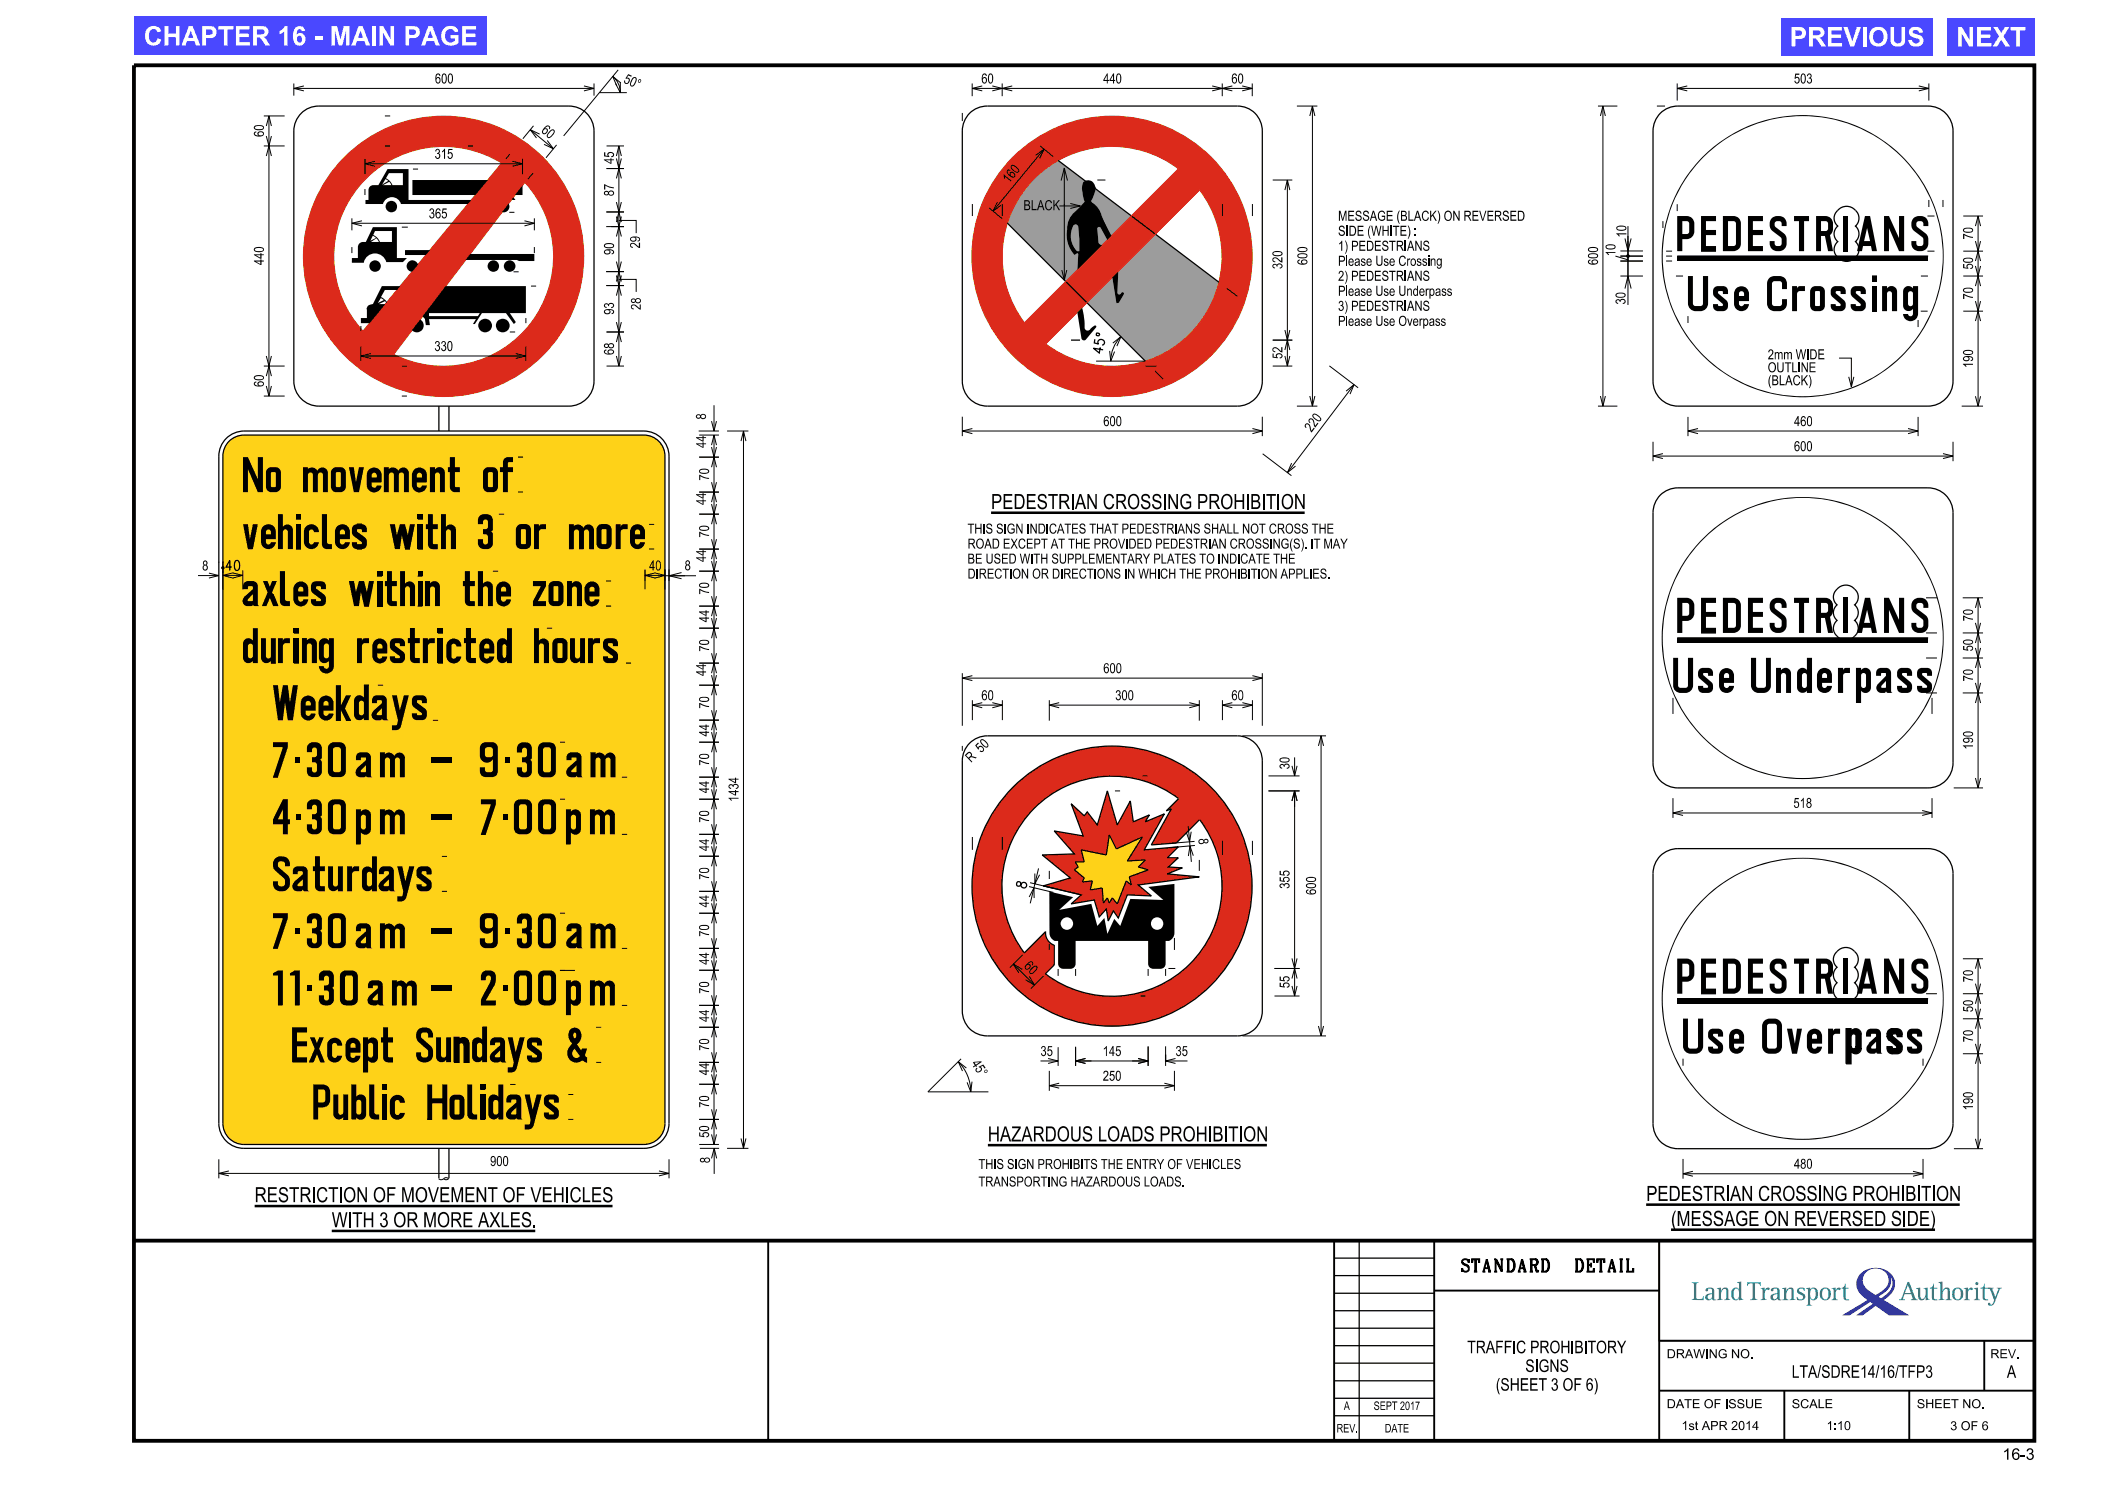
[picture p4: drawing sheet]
<svg xmlns="http://www.w3.org/2000/svg" width="420mm" height="297mm" viewBox="0 0 420 297" stroke-linecap="round" stroke-linejoin="round" font-family="sans-serif">
<defs><g id="words">
<g font-size="3.8" fill="#fff">
<text x="28.7" y="9.1">CHAPTER 16 - MAIN PAGE</text>
<text x="357.8" y="9.3">PREVIOUS</text>
<text x="391.1" y="9.3">NEXT</text>
</g>
<g font-size="3">
<text x="198.1" y="101.7">PEDESTRIAN CROSSING PROHIBITION</text>
<text x="197.5" y="228.1">HAZARDOUS LOADS PROHIBITION</text>
<text x="50.9" y="240.3">RESTRICTION OF MOVEMENT OF VEHICLES</text>
<text x="66.3" y="245.3">WITH 3 OR MORE AXLES.</text>
<text x="329.1" y="240">PEDESTRIAN CROSSING PROHIBITION</text>
<text x="334" y="245">(MESSAGE ON REVERSED SIDE)</text>
</g>
<g font-size="2.5">
<text x="292.3" y="254.2">STANDARD</text>
<text x="313.9" y="254.2">DETAIL</text>
<text x="293.3" y="270.5">TRAFFIC PROHIBITORY</text>
<text x="304.9" y="274.2">SIGNS</text>
<text x="358.2" y="275.4">LTA/SDRE14/16/TFP3</text>
<text x="401.2" y="275.4">A</text>
<text x="299" y="278">(SHEET 3 OF 6)</text>
</g>
<text font-size="2.3" x="400.3" y="291.8">16-3</text>
<g font-size="2">
<text x="86.9" y="16.7">600</text>
<text x="124.5" y="16.5" transform="rotate(24 124.5 16.5)">50°</text>
<text x="196.2" y="16.7">60</text>
<text x="220.5" y="16.7">440</text>
<text x="246.1" y="16.7">60</text>
<text x="358.6" y="16.7">503</text>
<text x="108" y="26.3" transform="rotate(40 108 26.3)">60</text>
<text x="86.9" y="31.7">315</text>
<text x="201.7" y="36.8" transform="rotate(-51 201.7 36.8)">160</text>
<text x="85.7" y="43.6">365</text>
<text x="204.6" y="42">BLACK</text>
<text x="267.5" y="47.1">SIDE (WHITE) :</text>
<text x="267.5" y="44.1">MESSAGE (BLACK) ON REVERSED</text>
<text x="267.5" y="53.1">Please Use Crossing</text>
<text x="267.5" y="50.1">1) PEDESTRIANS</text>
<text x="267.5" y="59.1">Please Use Underpass</text>
<text x="267.5" y="56.1">2) PEDESTRIANS</text>
<text x="267.5" y="65.1">Please Use Overpass</text>
<text x="267.5" y="62.1">3) PEDESTRIANS</text>
<text x="86.8" y="70.2">330</text>
<text x="220.4" y="70.7" transform="rotate(-80 220.4 70.7)">4</text>
<text x="220.7" y="69" transform="rotate(-80 220.7 69)">5 °</text>
<text x="353.4" y="71.8">2mm WIDE</text>
<text x="353.4" y="77">(BLACK)</text>
<text x="353.4" y="74.4">OUTLINE</text>
<text x="220.6" y="85.2">600</text>
<text x="262.1" y="86.5" transform="rotate(-53 262.1 86.5)">220</text>
<text x="358.6" y="85.2">460</text>
<text x="358.6" y="90.2">600</text>
<text x="193.4" y="106.6">THIS SIGN INDICATES THAT PEDESTRIANS SHALL NOT CROSS THE</text>
<text x="136.9" y="114">8</text>
<text x="193.4" y="112.6">BE USED WITH SUPPLEMENTARY PLATES TO INDICATE THE</text>
<text x="193.4" y="109.6">ROAD EXCEPT AT THE PROVIDED PEDESTRIAN CROSSING(S). IT MAY</text>
<text x="40.4" y="114">8</text>
<text x="45.2" y="114">40</text>
<text x="129.7" y="114">40</text>
<text x="193.4" y="115.6">DIRECTION OR DIRECTIONS IN WHICH THE PROHIBITION APPLIES.</text>
<text x="220.6" y="134.5">600</text>
<text x="196.2" y="139.9">60</text>
<text x="222.9" y="139.9">300</text>
<text x="246.2" y="139.9">60</text>
<text x="194.1" y="152.5" transform="rotate(-44 194.1 152.5)">R</text>
<text x="196.1" y="150.6" transform="rotate(-44 196.1 150.6)">50</text>
<text x="358.5" y="161.5">518</text>
<text x="239.5" y="167.6" transform="rotate(85 239.5 167.6)">8</text>
<text x="205.1" y="177.6" transform="rotate(-77 205.1 177.6)">8</text>
<text x="204.6" y="193.2" transform="rotate(45 204.6 193.2)">60</text>
<text x="194.1" y="212.6" transform="rotate(57 194.1 212.6)">45°</text>
<text x="208" y="211.1">35</text>
<text x="220.4" y="211.1">145</text>
<text x="220.4" y="216">250</text>
<text x="235" y="211.1">35</text>
<text x="98" y="233">900</text>
<text x="195.6" y="233.6">THIS SIGN PROHIBITS THE ENTRY OF VEHICLES</text>
<text x="358.6" y="233.6">480</text>
<text x="195.6" y="237.1">TRANSPORTING HAZARDOUS LOADS.</text>
</g>
<g font-size="1.8">
<text x="333.2" y="271.5">DRAWING NO.</text>
<text x="397.9" y="271.5">REV.</text>
<text x="333.2" y="281.5">DATE OF ISSUE</text>
<text x="358.2" y="281.5">SCALE</text>
<text x="383.2" y="281.5">SHEET NO.</text>
<text x="336.1" y="285.8">1st APR 2014</text>
<text x="365.1" y="285.8">1:10</text>
<text x="389.9" y="285.9">3 OF 6</text>
</g>
<g font-size="1.7">
<text x="268.6" y="281.8">A</text>
<text x="274.6" y="281.8">SEPT 2017</text>
<text x="267.2" y="286.3">REV.</text>
<text x="276.8" y="286.3">DATE</text>
</g>
</g></defs>
<g fill="#dc2a1b">
<path d="M194.3 51.2a28 28 0 0 0 56 0 28 28 0 0 0-56 0zM209 68.8l30.8-30.9a22 22 0 0 1-2 28.9 22 22 0 0 1-28.8 2zM207.2 35.3a21.9 21.9 0 0 1 28.4-1.6l-30.8 30.9a22 22 0 0 1 2.4-29.3z" fill-rule="evenodd"/>
<path d="M194.3 177.1a28 28 0 0 0 56 0 28 28 0 0 0-56 0zM206.7 161.6a22 22 0 0 1 28.9-2l-2.4 2.5 .9-.4-3.9 7.2 5-.4 4.6-4.7a22 22 0 0 1-2 28.9 22 22 0 0 1-28.8 1.9l1.7-1.7v-4a2.59 2.59 0 0 1-1.7-2.7l-4.2 4.2a22 22 0 0 1 1.9-28.8z" fill-rule="evenodd"/>
</g>
<path d="M45.8 88.2a4.4 4.4 0 0 1 3-1.2h79.9a4.2 4.2 0 0 1 4.2 4.2v133.3a4.2 4.2 0 0 1-4.2 4.2h-79.9a4.2 4.2 0 0 1-4.2-4.2v-133.3a4.4 4.4 0 0 1 1.2-3z" fill-rule="evenodd" fill="#fed218"/>
<path d="M214.1 160.7l2.4 6.4-5.8-1 4.1 4.6-6.4 .2 5.6 4.6-5.4 1.6 7.5 1.8-2 1.8 4.7-.8 .9 3.4 1.5-1.6 .3 2.4 1.1-2 1 1.4 1.8-4.6 4.8 .2-2.7-2.2 12.2-1.6-6.3-.6 3-1.2-2.8-.2 1.9-1.9h-2.1l2.1-2.1-6.8 .6 4.1-7.2-3.8 1.5 .8-1.3-3.2 1.3-.6-4.1-2.7 4.8-1.9-6.8-2 6.8-2.1-2.6-.6 .8zM216.1 169.9l5.1 1 .6-4 1.4 2.8 5.2-2.4-3 4.8 3.6-.2-1.5 1.4 2.1 .5-3.9 1.5 .5 1.6-1.1-.8-1.8 4.6-.9-1.2-.6 1-.4-1-.8 1-.3-3-2.4 .4 .5-1.8-2 .2 .3-.8-1.9-1.7 .7-.5-.6-1h1.8z" fill-rule="evenodd" fill="#dc2a1b"/>
<path d="M216.1 169.9l5.1 1 .6-4 1.4 2.8 5.2-2.4-3 4.8 3.6-.2-1.5 1.4 2.1 .5-3.9 1.5 .5 1.6-1.1-.8-1.8 4.6-.9-1.2-.6 1-.4-1-.8 1-.3-3-2.4 .4 .5-1.8-2 .2 .3-.8-1.9-1.7 .7-.5-.6-1h1.8z" fill-rule="evenodd" fill="#fed218"/>
<g fill="#9c9c9c">
<path d="M206.5 36l2-1.9 3-2 5.4 4.1h-.1a1.95 1.95 0 0 0-.4 2.2l.4 1.9-.9 1.1a6.2 6.2 0 0 0-2.6 3.9 6.5 6.5 0 0 0 1.5 5.7l.6-.4 .1 .2-.1 3.1 4.9-4.9-.7-.5-.2-2.7a.36 .36 0 0 1 .2-.4 .36 .36 0 0 1 .4 .1l1.3 2.4 .9-.8-1.4-2.8a10.1 10.1 0 0 0-1.9-3.4 1.04 1.04 0 0 1-.7-.8l.5-1.2 .3-1.2 7.2 5.5-13.1 13.1-11.7-11.7a21.8 21.8 0 0 1 5.1-8.6z" fill-rule="evenodd"/>
<path d="M214.7 45l.6-.1 .2 .4 .3 2.5v2.4h-.5a4.2 4.2 0 0 1-.6-5.2z" fill-rule="evenodd"/>
<path d="M217.3 60.5l11.7 11.7a21.8 21.8 0 0 0 14.7-15.8l-12.7-9.6zM222.4 55.5l1.2-1.2-.2 4.2a.4 .4 0 0 0 .4 .3 .4 .4 0 0 0 .4-.3 .32 .32 0 0 1 .4 0 .32 .32 0 0 1 0 .5l-.8 1.4-.4 .2h-.2z" fill-rule="evenodd"/>
</g>
<path d="M60.7 51.2a28 28 0 0 0 56 0 28 28 0 0 0-56 0zM73 35.9a21.9 21.9 0 0 1 27.3-3.3l-27.7 33.6a22 22 0 0 1 .4-30.3zM104.9 36.4a22 22 0 0 1 1.3 28.2 22 22 0 0 1-27.5 6.2z" fill-rule="evenodd" fill="#dc2a1b"/>
<g fill="none" stroke="#000" stroke-width=".25">
<path d="M367.7 41.8a2.4 2.4 0 0 1 3 .1 2.4 2.4 0 0 1 .5 3l-.3 .3a2.06 2.06 0 0 1 0 3.1 2.37 2.37 0 0 1 0 3.2 2.37 2.37 0 0 1-3.2 .2 2.13 2.13 0 0 1-.3-3.4 2 2 0 0 1 0-3.1 2.12 2.12 0 0 1 .3-3.4zM367.5 117.5a2.42 2.42 0 0 1 3 0 2.42 2.42 0 0 1 .7 2.8l-.5 .6a2 2 0 0 1 0 3.1 2.19 2.19 0 0 1-.6 3.7 2.45 2.45 0 0 1-2.6-.3 2.45 2.45 0 0 1-.9-2.5l.6-.9a2 2 0 0 1 0-3.1 2.12 2.12 0 0 1 .3-3.4zM367.5 189.9a2.42 2.42 0 0 1 3 0 2.42 2.42 0 0 1 .7 2.9l-.5 .5a2 2 0 0 1 0 3.1 2.19 2.19 0 0 1-.6 3.7 2.45 2.45 0 0 1-2.6-.3 2.45 2.45 0 0 1-.9-2.5l.6-.9a2 2 0 0 1 0-3.1 2.12 2.12 0 0 1 .3-3.4zM266.7 258.5h20M266.7 254.9h20M266.7 251.5h20M271.7 248v40M331.7 248h75v20h-75zM266.7 279.5h20M266.7 276h20M266.7 272.4h20M266.7 269h20"/>
<path d="M266.7 265.5h20M266.7 262h20M266.7 283h20"/>
</g>
<path d="M26.8 13h379.9v275h-379.9zM26.8 248h379.9" fill="none" stroke="#000" stroke-width=".76" stroke-linecap="butt"/>
<path d="M153.6 248v40M266.7 248v40M286.7 257.9h45M286.7 248v40M331.7 248v40M331.7 268h75M331.7 278h75M356.7 278v10M381.7 278v10M396.7 268v10" fill="none" stroke="#000" stroke-width=".38"/>
<g fill="#171c8f">
<path d="M371.1 256.5l1.3-.6a3.5 3.5 0 0 0 2.2 2.7l.4 .3 .7-.5a3.1 3.1 0 0 0 1.9-2.5l.4 .2a3.7 3.7 0 0 1-2.2 2.9l-.3 .2 .5 .3 1-.7a3 3 0 0 0 1.3-2.2l.5-.1a4.1 4.1 0 0 1-2.2 3.4l5 3h-4l-2.6-1.9-2.6 1.9h-1.3l3.3-2.3-.5-.4-4.2 2.7h-1.4l5-3.1-.4-.3a3.7 3.7 0 0 1-1.8-3z" fill-rule="evenodd"/>
<path d="M371.9 254.6a4.2 4.2 0 0 1 6.8 1.2l.1 .7-.5 .1-.1-.8-.3-.6 .1 .9-.4-.2a2.63 2.63 0 0 0-2.6-2.4 2.63 2.63 0 0 0-2.6 2.4l-1.3 .6 .2-1z" fill-rule="evenodd"/>
</g>
<g fill="#008c95">
<path d="M338.2 256.3h1.4l-.4 .2-.1 .2v2.9h1l.4-.5h.1v.8l-2.4-.1 .4-.3v-2.8z" fill-rule="evenodd"/>
<path d="M341.1 257.6l-.1 .1a.28 .28 0 0 0 .2 .4 .28 .28 0 0 0 .3-.4l.1-.2h.4l.2 .2 .1 .8h-.6a.71 .71 0 0 0-.8 .6 .71 .71 0 0 0 .5 .8 .71 .71 0 0 0 .9-.4l.1 .3 .3 .1a.16 .16 0 0 0 .2 .1 .16 .16 0 0 0 .1-.3l-.3-.1v-1.7l-.2-.4-.3-.2h-.7zM341.5 258.9l.8-.2v.4l-.3 .5-.2 .1-.3-.1-.2-.6z" fill-rule="evenodd"/>
<path d="M343.2 257.5l.8-.2v.8l.2-.4 .5-.4 .6 .1 .2 .5v1.6l.4 .3-1.2 .1 .4-.4v-1.6l-.2-.3h-.3l-.3 .3-.3 .6v1l.4 .3-1.2 .1 .4-.4v-1.8z" fill-rule="evenodd"/>
<path d="M347.3 256.3l.8-.2v3.3l.4 .3-.8 .2v-.4l-.2 .2-.4 .2a1.33 1.33 0 0 1-.8-2.2l.5-.4h.4l.5 .4v-1.1zM346.9 257.6l-.4 .8 .2 1.1a.61 .61 0 0 0 .8 0 .61 .61 0 0 0 .2-.7l-.2-1-.3-.3z" fill-rule="evenodd"/>
<path d="M349.3 256.3h2.7v.7h-.1l-.1-.3-.3-.2h-.7v2.9l.2 .3 .4 .1-1.6 .1 .4-.2 .2-.3v-2.9h-.7l-.3 .5h-.1z" fill-rule="evenodd"/>
<path d="M352 257.5l.8-.2v.6l.3-.5 .5-.1 .2 .4-.4 .1a.5 .5 0 0 0-.5 .1 .5 .5 0 0 0-.1 .6v1.1l.4 .2-1.2 .1 .4-.3v-1.9z" fill-rule="evenodd"/>
<path d="M354.1 257.6l.5-.3h.6l.4 .3 .1 2 .3 .1a.16 .16 0 0 1 0 .3 .16 .16 0 0 1-.3-.1h-.2l-.2-.4-.3 .3-.6 .1-.5-.4a.96 .96 0 0 1 1.2-1h.2v-.7l-.1-.2-.6-.1-.2 .6-.4-.1zM354.5 258.9l-.1 .2 .1 .4 .2 .2 .3-.1 .3-.4v-.5z" fill-rule="evenodd"/>
<path d="M356.3 257.5l.8-.2v.8l.4-.6 .9-.1 .2 .4v1.7l.4 .3-1.2 .1 .3-.4v-1.7v-.1l-.4-.1-.5 .5-.1 .4v1l.4 .4h-1.2l.4-.3v-1.9z" fill-rule="evenodd"/>
<path d="M359.4 257.5l.4-.2 .9 .1 .1 .6-.5-.5h-.4l-.3 .3 .2 .4 1 .6 .1 .5-.3 .4-.4 .2-1-.1v-.6l.6 .5h.4l.3-.3-.3-.5-.9-.6-.1-.5z" fill-rule="evenodd"/>
<path d="M361 257.5l.4 .2v3l-.4 .2h1.3l-.5-.3v-1.1l.5 .4h.4l.5-.3 .2-.6-.1-1.1a.82 .82 0 0 0-.7-.6 .82 .82 0 0 0-.8 .4v-.4zM362.1 257.7l.4-.2 .4 .3 .1 1.1-.2 .5a.53 .53 0 0 1-.7 .2 .53 .53 0 0 1-.2-.7v-.7z" fill-rule="evenodd"/>
<path d="M364.1 257.7l.5-.4 .7 .1 .5 .5 .2 .7h-.5l-.1-.7-.4-.4-.4 .1-.2 .2-.2 .8h-.4l.1-.6z" fill-rule="evenodd"/>
<path d="M363.8 258.6h.4l.1 .7 .4 .4h.4l.3-.3 .1-.8h.5v.2l-.4 .8-.4 .3h-.5l-.7-.4z" fill-rule="evenodd"/>
<path d="M366.1 257.5l.9-.2v.6l.3-.5 .5-.1 .1 .4-.3 .1a.5 .5 0 0 0-.5 .1 .5 .5 0 0 0-.1 .6v1l.4 .4h-1.3l.4-.2 .1-.3v-1.5z" fill-rule="evenodd"/>
<path d="M368.8 256.6h.1v.8h.6v.2h-.6l.1 1.9 .2 .2h.4v.2h-.7l-.4-.3v-2h-.3v-.2l.5-.3z" fill-rule="evenodd"/>
<path d="M381.4 256.2l-1.2 3.1-.6 .6h1.2l-.1-.2a.24 .24 0 0 1-.3-.1 .24 .24 0 0 1 .1-.3l.2-.6h1.4l.2 .7a.22 .22 0 0 1 0 .3 .22 .22 0 0 1-.2 0l-.1 .2h1.4l-.6-.5-1.2-3.2zM381.4 256.8l.6 1.6h-1.2z" fill-rule="evenodd"/>
<path d="M383 257.5l.9-.2v2l.2 .3h.3l.4-.3 .2-.6-.1-1-.4-.2 .8-.2v2.1l.5 .3-.8 .2-.1-.6-.4 .5h-.8l-.3-.6v-1.5z" fill-rule="evenodd"/>
<path d="M386.5 256.6h.1v.8h.7v.2h-.7v1.9l.3 .2h.4v.2h-.7a.54 .54 0 0 1-.4-.8v-1.5h-.4v-.2l.5-.2z" fill-rule="evenodd"/>
<path d="M387.5 256.3l.8-.2v2l.2-.5 .4-.3 .7 .2 .2 .4v1.6l.4 .4h-1.3l.5-.4v-1.6l-.3-.3-.4 .1-.4 .8v1l.4 .3-1.2 .1 .4-.4v-2.9z" fill-rule="evenodd"/>
<path d="M390.2 258.6h.5l.1 .8a.62 .62 0 0 0 .8 .3 .62 .62 0 0 0 .4-.8v-.3h.5l-.1 .5-.3 .5-.4 .3h-.6l-.6-.3-.2-.4z" fill-rule="evenodd"/>
<path d="M390.5 257.7l.6-.4 .7 .1 .5 .4 .2 .8h-.5l-.2-.8a.64 .64 0 0 0-.8-.2 .64 .64 0 0 0-.3 .8v.2h-.5l.1-.6z" fill-rule="evenodd"/>
<path d="M392.6 257.5l.8-.2v.6l.3-.5 .5-.1 .2 .4-.4 .1a.5 .5 0 0 0-.5 .1 .5 .5 0 0 0-.1 .6v1l.4 .4h-1.2l.4-.3v-1.9z" fill-rule="evenodd"/>
<path d="M394.6 257.5l.8-.2v2.3l.4 .3h-1.2l.4-.4v-1.7z" fill-rule="evenodd"/>
<path d="M396.6 256.6h.2v.8h1.2v.2h-1.2v1.8l.1 .3h.5v.2h-.7l-.4-.4v-1.9h-.4v-.2l.5-.2z" fill-rule="evenodd"/>
<path d="M397.4 257.4h1.2v.1a.25 .25 0 0 0-.3 .1 .25 .25 0 0 0 .1 .3l.5 1.3 .5-1.3a.24 .24 0 0 0 .1-.3 .24 .24 0 0 0-.3-.1v-.1h1l-.5 .4-1.2 2.9-.3 .2h-.5l-.3-.2 .1-.3 .4 .2a.25 .25 0 0 0 .3 .2 .25 .25 0 0 0 .2-.3l.2-.6-.8-2.2-.4-.1z" fill-rule="evenodd"/>
<circle cx="395.2" cy="256.5" r=".3"/>
</g>
<g fill="#4a48ff">
<path d="M26.8 3.3h70.4v7.7h-70.4z"/>
<path d="M356 3.6h30.3v7.4h-30.3z"/>
<path d="M389.3 3.6h17.4v7.4h-17.4z"/>
</g>
<g fill="none" stroke="#000" stroke-width=".25">
<path d="M60.2 22.6l1.4-.9 1-.4 1.1-.1h50a5 5 0 0 1 5 5v50a5.1 5.1 0 0 1-5 5h-50a5.1 5.1 0 0 1-5-5v-50l.2-1.1 .3-1.1zM193.8 22.6l1.4-.9 1.1-.4 1.1-.1h50a4.9 4.9 0 0 1 4.9 5v50a5 5 0 0 1-4.9 5h-50a5 5 0 0 1-5-5v-50l.3-1.7 .4-1zM211.5 32.1l32.2 24.3M218.9 38.1v.1M331.9 22.6l1.4-.9 1-.4 1.1-.1h50a5 5 0 0 1 5 5v50a5.1 5.1 0 0 1-5 5h-50a5 5 0 0 1-5-5v-50l.3-1.7 .5-1zM70.3 52.4h2.4M201.4 44.6l27.6 27.6M335.3 51.2h50.1M340 50.2h3M374.2 55.2h1M214.1 68h1.8M45.2 87.6l1.4-.9 1.1-.4 1.1-.2h79.9a5.1 5.1 0 0 1 5 5.1v133.3a5 5 0 0 1-5 5h-79.9a5 5 0 0 1-5.1-5v-133.3l.2-1.1 .3-1.1z"/>
<path d="M45.8 88.2l1.4-.9 1.6-.3h79.9a4.2 4.2 0 0 1 4.2 4.2v133.3a4.2 4.2 0 0 1-4.2 4.2h-79.9a4.2 4.2 0 0 1-4.2-4.2v-133.3l.3-1.6zM87.7 81.2v4.9M89.7 81.2v4.9M331.9 99l.9-.7 1-.5 1.6-.3h50a5 5 0 0 1 5 5v50a5 5 0 0 1-5 5h-50a4.9 4.9 0 0 1-5-5v-50l.3-1.7 .5-1zM54.6 118.7l1 2.4M59.2 109.7h.9M59.2 103.7h.9M71.3 109.7h1.1M71.3 104.8h1.1M75.4 115.1h1M81 109.7h1M83.5 115.1h1"/>
<path d="M83.5 109.7h1.1M83.5 103.7h1.1M51 121.1h.1M54.2 132.5h.9M58.7 132.5h1.1M58.7 126.5h1.1M72.7 136.9h1.1M72.8 121.1h1M75.4 121.1h1M83.5 121.1h1M87.5 132.5h1M87.5 126.5h1"/>
<path d="M101.3 129.1a.49 .49 0 0 0-.5-.5 .49 .49 0 0 0-.5 .5v2a.5 .5 0 0 0 .5 .5 .5 .5 0 0 0 .5-.5l.1-2M335.3 127.5h50.1M340 126.5h3M54.6 155.3h1M58.9 152.4h1M67.1 144h1.1M69.1 144h1.1M86.3 152.4h4M100.9 152.4h1M193.8 148.6l.9-.8 1-.4 1.7-.3h50a5 5 0 0 1 4.9 5v50a4.9 4.9 0 0 1-4.9 4.9h-50a4.9 4.9 0 0 1-5-4.9v-50l.3-1.7 .4-1zM235.5 159.7l-2.3 2.4 .9-.4-3.9 7.2 5-.4 4.5-4.6M235.6 159.6a22 22 0 0 0-28.9 2 22 22 0 0 0-1.9 28.8"/>
<path d="M86.3 163.8h4M96.1 166.8h1M100.5 163.8h1M214.1 160.7l2.6 2.4 .6-.8 2.1 2.6 2-6.8 1.9 6.8 2.7-4.8 .6 4.1 3.2-1.3-.8 1.3 3.8-1.5-4.1 7.2 6.8-.6-2.1 2.1h2.1l-1.9 1.9 2.8 .2-3 1.2 6.3 .6-12.2 1.6 2.7 2.2-4.8-.2-1.8 4.6-1-1.4-1.1 2-.3-2.4-1.5 1.6-.9-3.4-4.7 .8 2-1.8-7.5-1.8 5.4-1.6-5.6-4.6 6.4-.2-4.1-4.6 5.8 1zM216.1 169.9l5.1 1 .6-4 1.4 2.8 5.2-2.4-3 4.8 3.6-.2-1.5 1.4 2.1 .5-3.9 1.5 .5 1.6-1.1-.8-1.8 4.6-.9-1.2-.6 1-.4-1-.8 1-.3-3-2.4 .4 .5-1.8-2 .2 .3-.8-1.9-1.7 .7-.5-.6-1h1.8zM239.8 163.8a22 22 0 0 1-1.9 28.9 22 22 0 0 1-28.9 2M331.9 171.1l.9-.7 1-.5 1.6-.3h50a5 5 0 0 1 5 5v50a5 5 0 0 1-5 5h-50a4.9 4.9 0 0 1-5-5v-50l.3-1.7 .5-1zM54.6 189.5h1M58.9 186.5h1M61.3 197.9h1M86.3 197.9h4M86.3 186.5h4"/>
<path d="M100.5 197.9h1M100.9 186.5h1M209 186.3l-4.2 4.2M209 186.2a2.59 2.59 0 0 0 1.7 2.7M210.7 188.9v4l-1.7 1.8M335.3 199.6h50.1M340 198.6h3M76.4 217.7h1M90.8 207.3h1v.6a1.08 1.08 0 0 1 1.2-.5 1.08 1.08 0 0 1 .8 1.1v3.8h-1v-3.4a.51 .51 0 0 0-.5-.5 .51 .51 0 0 0-.5 .5v3.4h-1zM96 217.7h1M96.4 205.3h1M115 209.5l1 1.4"/>
<path d="M233 210.8v1.4M369 205.6h1l.1 .5a1.08 1.08 0 0 1 1.2-.4 1.08 1.08 0 0 1 .7 1.1l.1 2.7a1.1 1.1 0 0 1-.8 1.1 1.1 1.1 0 0 1-1.2-.5l-.1 2.5h-1zM370.1 209.1a.49 .49 0 0 0 .5 .5 .49 .49 0 0 0 .5-.5l-.1-1.9a.5 .5 0 0 0-.5-.6 .5 .5 0 0 0-.5 .6v2M375.2 207.2l-1.6 1.4M377.6 205.9l.6-.3a1.98 1.98 0 0 1 2 .6v1h-1l.1-.4-.2-.2h-.7l-.2 .2v.2l1.9 1.6 .1 1a.94 .94 0 0 1-1 1h-1a1.16 1.16 0 0 1-1-1.4h1v.2l.3 .2h.6l.2-.2-.1-.2 .1 .1-1.7-1.4-.3-.5-.1-.8zM68.6 223.7h1M76.4 223.7h1M85.4 223.7h1M87.7 229.5v6M89.7 229.5v6M96 223.7h1"/>
<circle cx="222.3" cy="177.1" r="28"/>
</g>
<g fill="none" stroke="#dc2a1b" stroke-width=".25">
<path d="M100.3 32.6l-27.7 33.6a22 22 0 0 1-.8-29 22 22 0 0 1 28.6-4.6M105 36.4l-26.3 34.4a22 22 0 0 0 27.4-6.2 22 22 0 0 0-1.1-28.1M235.6 33.7a22 22 0 0 0-28.9 2 22 22 0 0 0-1.9 28.9l30.7-30.8M239.8 38a22 22 0 0 1-2 28.8 22 22 0 0 1-28.8 2l30.7-30.8"/>
<circle cx="88.7" cy="51.2" r="28"/>
<circle cx="222.3" cy="51.2" r="28"/>
</g>
<g fill="none" stroke="#000" stroke-width=".2">
<path d="M58.7 16.7v2.4M58.7 17.7h60M60.7 17.2l-2 .5 2 .5M116.7 17.2l2 .5-2 .5M118.7 16.7v2.4M119.8 18.5h5.5M122.5 15.3a4.1 4.1 0 0 1 1.5 3.2M123.6 14l-10.9 13.2M124 16.4v2.1l-1-1.8M124.1 16.6l-1.6-1.3 .8 1.9M194.3 16.7v2.5M194.3 17.7h56"/>
<path d="M196.4 17.2l-2.1 .5 2.1 .5M198.4 17.2l1.9 .5-1.9 .5M200.3 16.7v2.5M202.4 17.2l-2.1 .5 2.1 .5M242.3 17.2l2 .5-2 .5M244.3 16.7v2.5M246.3 17.2l-2 .5 2 .5M248.3 17.2l2 .5-2 .5M250.3 16.7v2.5M335.3 16.7v3.4M335.3 17.7h50.3M337.3 17.2l-2 .5 2 .5"/>
<path d="M383.6 17.2l2 .5-2 .5M385.6 16.7v3.4M52.7 29.2h4.2M52.7 23.2h4.2M53.2 25.2l.6-2 .5 2M53.2 31.2l.6-2 .5 2M53.2 27.2l.6 2 .5-2M53.8 23.2v56M73 31.7v3.1M73 37.8v1.2M73 32.7h31.5M75 32.2l-2 .5 2 .5"/>
<path d="M76.9 29.2h1.1M76.9 23.2h1.1M82.5 33.8h1.1M93.5 29.2h1.1M101.9 30.8l-.8 1M102.4 32.2l2.1 .5-2.1 .5M104.5 31.7v3.1M106 25.9l4.6 3.8M106.5 34.6l-.9 1.2M106.6 25.1l-2.1 2.6M107.9 26.8l-1.9-.9 1.2 1.7M109.4 28.1l1.2 1.6-1.8-.8"/>
<path d="M111.3 29l-2.2 2.5M121.2 29.2h3.5M121.2 33.7h3.5M123.2 31.2l.5-2 .5 2M123.2 35.7l.5-2 .5 2M123.2 31.7l.5 2 .5-2M123.7 29.2v44M192.4 22.6v1.6M207 31l1.7-1.2-.9 1.9M207.9 29.2l2.7 2.1M208.7 29.8l-10.2 12.4M212.1 36.1l.7-2.5 .6 2.5"/>
<path d="M212.8 33.6v22.4M219.4 36h1.6M254.4 36h3.9M256.9 38l.5-2 .4 2M257.4 36v37.2M259.3 21.2h4M261.8 23.2l.6-2 .5 2M262.4 21.2v60M319.4 21.2h3.9M319.9 23.2l.5-2 .5 2M320.4 21.2v60M331.2 21.2h1.6"/>
<path d="M385.6 40v1.4M388.4 40v1.4M70.3 43.6v2.4M70.3 49.4v1.2M70.3 44.6h36.5M72.4 44.1l-2.1 .5 2.1 .6M80.3 45.4h1.2M101.8 42.4h1M102.7 54.3h1M104.8 44.1l2 .5-2 .6M106.2 57.2h1M106.8 43.6v2.4"/>
<path d="M106.8 49.4v1.2M121.2 42.4h3.5M121.2 45.3h3.5M121.2 54.3h3.5M121.2 57.1h3.5M123.2 44.4l.5-2 .5 2M123.2 47.3l.5-2 .5 2M123.2 59.1l.5-2 .5 2M123.2 56.3l.5-2 .5 2M123.2 40.4l.5 2 .5-2M123.2 43.3l.5 2 .5-2M123.2 52.3l.5 2 .5-2"/>
<path d="M123.2 55.1l.5 2 .5-2M123.7 55.8h3.5v2.5M123.7 44.1h3.5v2.5M194.4 40.8v2.4M197.7 41.6l2.7 2.1M199.4 40.4l-.9 1.8 1.7-1.2M200.4 40.8v2.4M211.8 41.2h4.2M212.3 54l.5 2 .5-2M214 40.7l2 .5-2 .5M244.4 40.8v2.4M245.2 57.6l2.2 1.6"/>
<path d="M250.4 40.8v2.4M322.9 51.2l2.5 .7M323.9 52.2h4.5M323.9 51.2h4.5M323.9 50.2h4.5M323.9 55.2h4.5M324.8 47.7l.6 2.5 .7-2.5M324.8 57.7l.6-2.5 .7 2.5M325.4 45.2v15.8M332.4 44.2v1.4M333.1 52.2h1.2M333.1 51.2h1.2"/>
<path d="M333.1 50.2h1.2M335 55.2h1.4M335.3 40.8v1.4M384 55.2h1.4M385.3 43.2h1.4M385.3 50.2h1.4M392.5 43.2h3.9M392.5 50.2h3.9M392.5 55.2h3.9M394.9 57.2l.5-2 .5 2M394.9 52.2l.5-2 .5 2M394.9 45.2l.5-2 .5 2"/>
<path d="M394.9 53.2l.5 2 .5-2M394.9 48.2l.5 2 .5-2M395.4 43.2v38M52.7 73.2h4.2M52.7 79.2h4.2M53.2 75.2l.6-2 .5 2M53.2 71.2l.6 2 .5-2M53.2 77.1l.6 2.1 .5-2.1M72.1 65.2v1M72.1 69.2v2.9M72.1 71.2h33M74.2 70.7l-2.1 .5 2.1 .4"/>
<path d="M80.3 73.2h1.1M80.3 79.2h1.1M101.9 66.4h1.1M103.1 70.7l2 .5-2 .4M105.1 63.6v1M105.1 69.2v2.9M121.2 73.2h3.5M121.2 66.4h3.5M123.2 68.4l.5-2 .5 2M123.2 64.4l.5 2 .5-2M123.2 71.2l.5 2 .5-2M219.1 72.2h9.9"/>
<path d="M221.8 70.1l.2 2.1 .8-1.9M222.5 68.6l1.6-1.3-.8 1.9M224.1 67.3a6.9 6.9 0 0 0-2.1 4.9M229 73.2h2.2M230.9 74.1l1.7 1.7M254.4 73.2h3.9M254.4 68h3.9M256.9 70l.5-2 .4 2M256.9 66l.5 2 .4-2M256.9 71.2l.5 2 .4-2M261.8 79.2l.6 2 .5-2M265.7 73.1l5.8 4.4"/>
<path d="M269.1 78.2l1.6-1.3-.8 1.9M270.7 76.9l-13.3 17.5M319.9 79.2l.5 2 .5-2M337.4 63.2v1.4M367.6 71.6h2.5v5.7M369.6 75.3l.5 2 .5-2M383.4 64v1.4M384 62.2h1.3M392.5 62.2h3.9M394.9 64.2l.5-2 .5 2M394.9 79.2l.5 2 .5-2M394.9 60.2l.5 2 .5-2"/>
<path d="M103.5 91.4h1.1M103.5 98.4h1.1M139.7 86.1h4M139.8 91.4h3.9M139.8 98.4h3.9M139.8 87h3.9M142.2 84.2l.5 1.9 .5-1.9M142.2 89.4l.5 2 .5-2M142.2 96.4l.5 2 .5-2M142.2 89l.5-2 .5 2M142.2 93.4l.5-2 .5 2M142.7 81v5.1"/>
<path d="M142.7 87v141.7M145.3 86.1h4.3M148.1 88.2l.5-2.1 .5 2.1M148.6 86.1v143.4M192.4 83.3v3.9M192.4 86.1h59.9M194.4 85.7l-2 .4 2 .6M250.4 85.7l1.9 .4-1.9 .6M252.3 83.3v3.9M252.4 90.7l5.8 4.4M258.2 92.6l-.8 1.8 1.6-1.2M259.3 81.2h4"/>
<path d="M319.4 81.2h3.9M330.4 88.3v3.9M330.4 91.2h60M332.4 90.7l-2 .5 2 .4M337.4 86.1h46M337.4 83.3v3.9M339.4 85.7l-2 .4 2 .6M381.4 85.7l2 .4-2 .6M383.4 83.3v3.9M388.4 90.7l2 .5-2 .4M390.4 88.3v3.9M392.1 81.2h4.3"/>
<path d="M39.6 115h4.1M41.8 114.5l1.9 .5-1.9 .5M43.7 112.3v.2M44.6 115l1.9-.5 2 .5-2 .5zM44.6 115h3.9M44.6 114v3.8M48.5 114v3.8M98.5 114.2h1.1M99.7 102.8h1.1M121.1 116.1h1.1M128.9 113.8v4M128.9 115h4"/>
<path d="M128.9 115l2.1-.5 1.9 .5-1.9 .5zM129.8 109.7h1M129.8 104.8h1M132.9 115.1h6.2M132.9 113.8v4M133.7 113.8v2.3M136.2 114.4l-2.5 .7 2.5 .6M139.8 102.8h3.9M139.8 109.7h3.9M139.8 114.2h3.9M142.2 100.7l.5 2.1 .5-2.1M142.2 107.8l.5 1.9 .5-1.9"/>
<path d="M142.2 112.1l.5 2.1 .5-2.1M142.2 119.2l.5 1.9 .5-1.9M142.2 100.4l.5-2 .5 2M142.2 104.8l.5-2 .5 2M142.2 111.8l.5-2.1 .5 2.1M142.2 116.2l.5-2 .5 2M385 119.5h2.2M392.4 119.5h4M395.4 119.5v38M75.5 136.9h1.1M109.3 125.6h1.1M121.1 121.1h1.1"/>
<path d="M125.1 132.5h1.1M139.8 121.1h3.9M139.8 125.6h3.9M139.8 132.5h3.9M139.8 136.9h3.9M142.2 123.5l.5 2.1 .5-2.1M142.2 130.6l.5 1.9 .5-1.9M142.2 134.9l.5 2 .5-2M142.2 123.2l.5-2.1 .5 2.1M142.2 127.6l.5-2 .5 2M142.2 134.5l.5-2 .5 2M142.2 139l.5-2.1 .5 2.1"/>
<path d="M192.4 134.5v10.6M192.4 135.5h59.9M194.4 135l-2 .5 2 .5M194.4 139.9v4M200.4 139.9v4M209.8 139.9v4.1M239.7 139.9v4.1M244.4 139.9v4M250.4 135l1.9 .5-1.9 .5M250.4 139.9v4M252.3 134.5v10.6M334.4 139.5v3.2"/>
<path d="M385 126.5h2.2M385 131.5h2.2M385 138.5h2.2M386.2 139.5v3.2M392.4 126.5h4M392.4 131.5h4M392.4 138.5h4M394.9 133.5l.5-2 .5 2M394.9 128.5l.5-2 .5 2M394.9 121.5l.5-2 .5 2M394.9 136.5l.5 2 .5-2M394.9 129.5l.5 2 .5-2"/>
<path d="M394.9 124.5l.5 2 .5-2M86.5 144h1.1M111.9 148.3h1.1M111.9 159.7h1.1M124.3 155.3h1.1M139.8 148.3h3.9M139.8 155.3h3.9M139.8 159.7h3.9M139.8 143.9h3.9M142.2 142l.5 1.9 .5-1.9M142.2 146.3l.5 2 .5-2M142.2 153.3l.5 2 .5-2"/>
<path d="M142.2 157.8l.5 1.9 .5-1.9M142.2 145.9l.5-2 .5 2M142.2 150.4l.5-2.1 .5 2.1M142.2 157.3l.5-2 .5 2M192.4 149.1v1M194.4 140.9h6M196.4 140.4l-2 .5 2 .6M198.4 140.4l2 .5-2 .6M209.8 140.9h29.9M211.7 140.4l-1.9 .5 1.9 .6M222.9 158.1h1M228.4 155.1h1"/>
<path d="M237.7 140.4l2 .5-2 .6M244.4 140.9h6M246.3 140.4l-1.9 .5 1.9 .6M248.4 140.4l2 .5-2 .6M248.4 147.1h16.7M253.6 155.1h6.2M253.6 158.1h6.2M258.3 153.1l.5 2 .5-2M258.8 151.4v3.7M258.8 158.1v41M263.6 149.1l.5-2 .5 2M264.1 147.1v59.9"/>
<path d="M334.4 159.5v4M386.2 159.5v4M390.6 157.5h5.8M394.9 140.5l.5-2 .5 2M394.9 155.5l.5 2 .5-2M88.3 171.2h1.1M88.3 178.1h1.1M124.3 166.8h1.1M139.8 166.8h3.9M139.8 178.1h3.9M139.8 171.1h3.9M142.2 164.7l.5 2.1 .5-2.1"/>
<path d="M142.2 169.2l.5 1.9 .5-1.9M142.2 176.1l.5 2 .5-2M142.2 161.7l.5-2 .5 2M142.2 168.7l.5-1.9 .5 1.9M142.2 173.1l.5-2 .5 2M194.4 167.3v2.6M200.4 167.3v2.6M205.7 177.2l4.9 1.2M205.7 179.3l1-1.9v2.1M205.9 176.4l4.8 1.2M206.9 174.6v2.1l.9-1.9M207.6 173.6l-1.6 6.9"/>
<path d="M208.6 177.1l7.5 1.8M209.8 174.1v1.6M237.5 165.1l.7 7.2M238.1 166.2l-.3 2-.7-1.9M238.5 171l-.6-1.9-.3 2M238.8 168.2l-5.1 .4M238.9 169l-5.1 .4M239.7 171.9v2.2M244.4 168.1v2.8M250.4 168.1v2.8M258.3 160.1l.5-2 .5 2M334.4 162.5h51.8"/>
<path d="M336.4 162l-2 .5 2 .5M384.2 162l2 .5-2 .5M111.9 194h3M111.9 182.5h1.1M124.3 189.5h1.1M139.8 182.5h3.9M139.8 189.5h3.9M139.8 193.9h3.9M142.2 187.5l.5 2 .5-2M142.2 198.9l.5 2 .5-2M142.2 180.5l.5 2 .5-2M142.2 191.9l.5 2 .5-2"/>
<path d="M142.2 184.5l.5-2 .5 2M142.2 195.9l.5-2 .5 2M142.2 180.1l.5-2 .5 2M142.2 191.5l.5-2 .5 2M202.6 192.7l4.2 4.2M204.4 193.7l-1.8-1 1.1 1.7M204.4 190.8l-2.5 2.6M205.7 195.1l1.1 1.8-1.8-1.1M208.6 195.1l-2.5 2.5M209.8 188.7v1.2M211.5 193.7v1.3M215 193.7v1.3"/>
<path d="M228 199.1h1M229.5 193.7v1.3M233 193.7v1.3M233.6 193.6h1.3M234.8 187.5v2.4M254.8 193.6h5M254.8 199.1h5M258.3 195.6l.5-2 .5 2M258.3 191.6l.5 2 .5-2M258.3 197.1l.5 2 .5-2M385 198.6h2.2M392.4 198.6h4"/>
<path d="M392.4 191.6h4M394.9 193.6l.5-2 .5 2M394.9 196.6l.5 2 .5-2M395.4 191.6v38M102 216.7h1M113.6 218.8h1M119.2 205.3h1M119.2 212.3h1M124.3 200.9h1.1M139.8 200.9h3.9M139.8 205.3h3.9M139.8 212.3h3.9"/>
<path d="M139.8 216.7h3.9M142.2 203.3l.5 2 .5-2M142.2 210.3l.5 2 .5-2M142.2 214.7l.5 2 .5-2M142.2 202.9l.5-2 .5 2M142.2 207.3l.5-2 .5 2M142.2 214.3l.5-2 .5 2M142.2 218.7l.5-2 .5 2M191.6 212.2a8.6 8.6 0 0 1 2.5 6M192.1 211.6l-6.6 6.6h12.1M193.2 213.5l-1.6-1.3 .8 1.9M194.3 216.2l-.2 2-.8-1.9"/>
<path d="M208 212.1h3.5M209.5 211.6l2 .5-2 .4M209.8 214v4M209.8 217h25M211.5 209.3v3.7M211.7 216.5l-1.9 .5 1.9 .5M215 212.1h14.5M215 209.2v3.8M217 211.6l-2 .5 2 .4M227.5 211.6l2 .5-2 .4M229.5 209.1v3.9M232.8 216.5l2 .5-2 .5"/>
<path d="M233 209.1v3.9M233 212.1h4.4M234.8 214v4M235 211.6l-2 .5 2 .4M248.4 207h16.7M263.6 205.1l.5 1.9 .5-1.9M336.4 211.6v1.4M384.4 211.6v1.4M392.4 210.6h4M392.4 203.6h4M394.9 212.6l.5-2 .5 2M394.9 205.6l.5-2 .5 2"/>
<path d="M394.9 200.6l.5-2 .5 2M394.9 208.6l.5 2 .5-2M394.9 201.6l.5 2 .5-2M43.7 231.7v3.8M43.7 234.5h90M45.8 234l-2.1 .5 2.1 .5M87.7 235.6a.68 .68 0 0 0 1 0M88.7 235.6a.68 .68 0 0 1 1 0 .68 .68 0 0 1-1 0zM113.6 223.7h1M131.7 234l2 .5-2 .5M133.7 231.7v3.8M139.8 223.7h3.9"/>
<path d="M139.8 228.7h3.9M139.9 229.5h3.9M142.2 226.7l.5 2 .5-2M142.2 221.7l.5 2 .5-2M142.2 225.7l.5-2 .5 2M142.2 231.5l.6-2 .5 2M142.8 229.5v5.1M145.3 229.5h4.3M148.1 227.5l.5 2 .5-2M336.4 234.6h48M336.4 231.6v4M338.4 234.1l-2 .5 2 .5"/>
<path d="M382.4 234.1l2 .5-2 .5M384.4 231.6v4M390.6 229.6h5.8M394.9 227.6l.5 2 .5-2"/>
</g>
<g fill="#000">
<path d="M50.9 26.4l-.2 .3a1.23 1.23 0 0 0 2.1 .2 .65 .65 0 0 0-.7-.7 .65 .65 0 0 0-.6 .6l.2 .3a.47 .47 0 0 1-.5-.1 .47 .47 0 0 1-.2-.5h.3l-.1-.3zM51.8 26.5a.43 .43 0 0 1 .5-.1 .43 .43 0 0 1 .2 .5 .42 .42 0 0 1-.5 .2 .42 .42 0 0 1-.2-.6z" fill-rule="evenodd"/>
<path d="M50.9 25.2a.49 .49 0 0 0-.1 .6 .49 .49 0 0 0 .6 .2 1.02 1.02 0 0 0 1.4-.5 1.21 1.21 0 0 0-1.5-.5zM51 25.4a1.37 1.37 0 0 1 1.6 .1 1.24 1.24 0 0 1-1.7 0z" fill-rule="evenodd"/>
<path d="M73.9 37.3l-.2 .7v2h-.6v.8h3.5a1.86 1.86 0 0 1 1.8-1.4 1.86 1.86 0 0 1 1.8 1.4h13.4l.6-.8h-12.5v-6.2h-4.2l-1.9 3.2h-1zM77 35.8l.6 .4-1.3 .8zM76.6 37l1.2-.7 .4 .7zM77.8 34.6h2.7v2.4h-2l-.4-.7-.9-.7z" fill-rule="evenodd"/>
<path d="M82.4 36h15.1l-2.5 3h-12.6z" fill-rule="evenodd"/>
<path d="M104.5 37v2h-1.6z" fill-rule="evenodd"/>
<path d="M102.6 39.4l.4 .6h-.6l-.1-.2z" fill-rule="evenodd"/>
<path d="M120.8 36.8l1.9 .7v.1l-.8-.1-.9-.4v.8h-.2z" fill-rule="evenodd"/>
<path d="M120.9 38.3a.48 .48 0 0 0 0 .7 .48 .48 0 0 0 .7-.2 .59 .59 0 0 0 .9 .3 .59 .59 0 0 0 0-1 .59 .59 0 0 0-.9 .3l-.4-.3zM120.9 38.6a.3 .3 0 0 1 .6 0 .3 .3 0 0 1-.6 0zM121.8 38.6a.4 .4 0 0 1 .8 0 .4 .4 0 0 1-.8 0z" fill-rule="evenodd"/>
<path d="M120.8 30.4h.2v.7l.5 .1a.63 .63 0 0 1 .3-.8 .63 .63 0 0 1 .9 .2v.5l-.5 .3v-.2l.2-.1a.4 .4 0 0 0-.4-.6 .4 .4 0 0 0-.2 .7v.2l-1-.1z" fill-rule="evenodd"/>
<path d="M120.7 31.9v.1l1.3 .7h.2v-.7h.5v-.1h-.5v-.3h-.2v.3zM121.1 32h.9v.6z" fill-rule="evenodd"/>
<path d="M218.9 37.5h.2v.2h-.2z" fill-rule="evenodd"/>
<path d="M50.9 49.6a.49 .49 0 0 0-.1 .5 .49 .49 0 0 0 .6 .3 1.06 1.06 0 0 0 1.4-.5 1.28 1.28 0 0 0-1.7-.5zM51 49.8a1.4 1.4 0 0 1 1.6 .1 1.24 1.24 0 0 1-1.7 0z" fill-rule="evenodd"/>
<path d="M50.8 52.1v.1l1.2 .7h.3v-.6h.4v-.2h-.4v-.2h-.3v.2zM51.2 52.3h.8v.5z" fill-rule="evenodd"/>
<path d="M50.8 50.8v.2l1.2 .7h.3v-.7h.4v-.2h-.4v-.2h-.3v.2zM51.2 51h.8v.5z" fill-rule="evenodd"/>
<path d="M74.5 45.4l-1.4 3a1.19 1.19 0 0 0-1.6 1v2.2h-1.2v.8h2.4a2.32 2.32 0 0 1 2.3-1.7 2.32 2.32 0 0 1 2.2 1.7h3.3l.9-.8h-2.1v-6.2zM75 46.2h3.4v2.2h-2.4l-.6-.9-.8-.5zM74.5 47.1l.7 .5-1.2 .5zM74.2 48.4l1-.8 .5 .8z" fill-rule="evenodd"/>
<path d="M81 50h5l-.9 1h-4.1z" fill-rule="evenodd"/>
<path d="M81.7 52.3a1.17 1.17 0 0 1 1.9 .6l-1.2 1.4a1.14 1.14 0 0 1-1.1-.7 1.14 1.14 0 0 1 .4-1.3z" fill-rule="evenodd"/>
<path d="M101.7 40.7a1.17 1.17 0 0 1-.1 1.3 1.17 1.17 0 0 1-1.2 .4z" fill-rule="evenodd"/>
<path d="M94 50.8h12.8v1.4h-3l-.5-.2h-10.2z" fill-rule="evenodd"/>
<path d="M120.9 48.8a.48 .48 0 0 0-.1 .6 .48 .48 0 0 0 .5 .2 1.06 1.06 0 0 0 1.5-.5 1.3 1.3 0 0 0-1.7-.4zM121 49a1.34 1.34 0 0 1 1.6 .1l-.1 .1a1.41 1.41 0 0 1-1.6-.1z" fill-rule="evenodd"/>
<path d="M120.8 50.1a.6 .6 0 0 0 .5 .8 .6 .6 0 0 0 .7-.7l-.2-.2a.44 .44 0 0 1 .6 .1 .44 .44 0 0 1 .1 .4l-.3 .2 .1 .1a.5 .5 0 0 0 .5-.5 .5 .5 0 0 0-.7-.5h-.8zM121 50.1h.4a.33 .33 0 0 1 .4 .3 .33 .33 0 0 1-.4 .3l-.4-.2z" fill-rule="evenodd"/>
<path d="M126 47.5a.59 .59 0 0 0 .5 .8 .59 .59 0 0 0 .7-.7l-.2-.2a.42 .42 0 0 1 .6 .1 .42 .42 0 0 1 0 .6h-.1v.2a.51 .51 0 0 0 .5-.6 .51 .51 0 0 0-.7-.4h-.8zM126.3 47.6h.6a.38 .38 0 0 1-.3 .5 .38 .38 0 0 1-.3-.5z" fill-rule="evenodd"/>
<path d="M126.1 48.6a1.42 1.42 0 0 1 1.6 .7v-.8h.3v1.1l-.5-.2a1.25 1.25 0 0 0-1.3-.6l-.1 .4 .4 .2v.1h-.3l-.2-.3z" fill-rule="evenodd"/>
<path d="M216.5 36.4a6.8 6.8 0 0 0 .3 3.9l-.9 1.1a6.2 6.2 0 0 0-2.6 3.9 6.5 6.5 0 0 0 1.5 5.7l.6-.4 .1 .2-.1 3.1 4.9-4.9-.7-.5-.2-2.7 .1-.3 .3-.1 .2 .1 1.3 2.4 .9-.8-2-4a4.9 4.9 0 0 0-2-2.8v-.2a4 4 0 0 0 .6-3.2 1.41 1.41 0 0 0-2.3-.5zM214.7 45a.53 .53 0 0 1 .8 .3l.3 2.5v2.4h-.5a4.2 4.2 0 0 1-.6-5.2z" fill-rule="evenodd"/>
<path d="M254.4 50.4a.57 .57 0 0 0 .1 .7 .57 .57 0 0 0 .6 .1h.6a.52 .52 0 0 0 .7-.5 .52 .52 0 0 0-.6-.5h-.9zM254.6 50.6a1.77 1.77 0 0 1 1.5 0l.1 .1a1.24 1.24 0 0 1-1.7 0z" fill-rule="evenodd"/>
<path d="M254.5 52.8l.5-.1 .3 .2a.54 .54 0 0 1 .9-.1 .54 .54 0 0 1-.4 .9v-.2a.36 .36 0 0 0 .3-.6 .36 .36 0 0 0-.6 0l-.1 .4h-.2a.29 .29 0 0 0-.4-.4 .29 .29 0 0 0-.1 .5l.2 .1-.1 .2-.4-.3z" fill-rule="evenodd"/>
<path d="M254.5 51.5a1.42 1.42 0 0 1 1.6 .7v-.8h.3v1.1l-.6-.3a.87 .87 0 0 0-1.2-.4v.3l.4 .1-.1 .2-.5-.3z" fill-rule="evenodd"/>
<path d="M259.5 52a.55 .55 0 0 0-.1 .6 .55 .55 0 0 0 .7 .3h.3a.62 .62 0 0 0 .8-.1 .62 .62 0 0 0 0-.8 .59 .59 0 0 0-.8-.1 .59 .59 0 0 0-.2 .7l.1 .1a.47 .47 0 0 1-.5-.1 .47 .47 0 0 1-.2-.5h.3v-.2zM260.4 52.1a.43 .43 0 0 1 .5-.1 .43 .43 0 0 1 .2 .5 .42 .42 0 0 1-.5 .2 .42 .42 0 0 1-.2-.6z" fill-rule="evenodd"/>
<path d="M259.5 50.8a.49 .49 0 0 0-.1 .6 .49 .49 0 0 0 .5 .2 1.02 1.02 0 0 0 1.5-.5 1.21 1.21 0 0 0-1.5-.4zM259.6 51a1.37 1.37 0 0 1 1.6 .1 1.27 1.27 0 0 1-1.6 .2z" fill-rule="evenodd"/>
<path d="M259.5 49.6a.49 .49 0 0 0-.1 .5 .49 .49 0 0 0 .5 .3 1.06 1.06 0 0 0 1.5-.5 1.27 1.27 0 0 0-1.7-.5zM259.6 49.8a1.4 1.4 0 0 1 1.6 .1 1.24 1.24 0 0 1-1.7 0z" fill-rule="evenodd"/>
<path d="M317.6 52a.54 .54 0 0 0-.1 .6 .54 .54 0 0 0 .6 .3 .86 .86 0 0 0 1.3-.7 .7 .7 0 0 0-.7-.3 .7 .7 0 0 0-.5 .5l.2 .3a.47 .47 0 0 1-.5 0 .47 .47 0 0 1-.2-.6h.3l-.1-.2zM318.4 52.2a.43 .43 0 0 1 .5-.2 .43 .43 0 0 1 .3 .5 .48 .48 0 0 1-.5 .1 .48 .48 0 0 1-.3-.4z" fill-rule="evenodd"/>
<path d="M317.6 50.8a.48 .48 0 0 0-.1 .6 .48 .48 0 0 0 .5 .2 1.05 1.05 0 0 0 1.5-.5 1.21 1.21 0 0 0-1.5-.4zM317.7 51a1.34 1.34 0 0 1 1.6 .1l-.1 .2a1.78 1.78 0 0 1-1.5 0z" fill-rule="evenodd"/>
<path d="M317.6 49.6a.48 .48 0 0 0-.1 .5 .48 .48 0 0 0 .5 .3 1.08 1.08 0 0 0 1.5-.5 1.3 1.3 0 0 0-1.7-.5zM317.7 49.8a1.37 1.37 0 0 1 1.6 .1l-.1 .1a1.41 1.41 0 0 1-1.6-.1z" fill-rule="evenodd"/>
<path d="M321 49.1a.6 .6 0 0 0 .1 .6 .6 .6 0 0 0 .6 .2h.6a.51 .51 0 0 0 .6-.2 .51 .51 0 0 0 0-.6l-.4-.2-.7-.1zM321.2 49.2a1.77 1.77 0 0 1 1.5 0l.1 .2a1.24 1.24 0 0 1-1.7 0z" fill-rule="evenodd"/>
<path d="M321 50.4h1.9v.1h-1.5l.3 .4-.2 .1z" fill-rule="evenodd"/>
<path d="M323.1 58.7a.53 .53 0 0 0 0 .7 .53 .53 0 0 0 .6 .1h.6a.54 .54 0 0 0 .7-.6 .54 .54 0 0 0-.8-.4zM323.2 58.9a1.32 1.32 0 0 1 1.6 .1 1.15 1.15 0 0 1-1.6 .1z" fill-rule="evenodd"/>
<path d="M323.1 45.4a.6 .6 0 0 0 .2 .6 .6 .6 0 0 0 .6 .1h.6a.54 .54 0 0 0 .6-.6 .54 .54 0 0 0-.8-.4h-.7zM323.3 45.5a1.77 1.77 0 0 1 1.6 0v.1a1.24 1.24 0 0 1-1.6 0z" fill-rule="evenodd"/>
<path d="M323.1 46.6h2v.2h-1.6l.3 .4h-.2z" fill-rule="evenodd"/>
<path d="M332.2 51.2a28.2 28.2 0 0 0 56.4 0 28.2 28.2 0 0 0-56.4 0zM332.4 51.2a28 28 0 0 1 56 0 28 28 0 0 1-56 0z" fill-rule="evenodd"/>
<path d="M335.3 51.2h50.1v1h-50.1z" fill-rule="evenodd"/>
<path d="M335.3 43.2v7h1v-2.4a1.78 1.78 0 0 0 2.4-1.5v-1.6a1.51 1.51 0 0 0-1.5-1.5zM336.3 44.2h1.1l.2 .3 .1 1.8-.3 .4-1.1 .1z" fill-rule="evenodd"/>
<path d="M340 43.2h3v1h-2v1.8h2v1h-2v2.2h2v1h-3z" fill-rule="evenodd"/>
<path d="M342.7 57.5a1.87 1.87 0 0 1 1.8-.3l.7 .3a1.52 1.52 0 0 1 .2 1.3h-1v-.5l-.2-.1h-.6l-.2 .2 .1 .3 1.6 1.3a1.28 1.28 0 0 1 .3 1.3 1.28 1.28 0 0 1-.9 .9 1.76 1.76 0 0 1-1.8-.3l-.2-.5-.1-.6h1l.1 .3 .1 .1h.7l.1-.2v-.3l-1.6-1.4a1.55 1.55 0 0 1-.1-1.8z" fill-rule="evenodd"/>
<path d="M344.4 43.2v7h2.1a1.51 1.51 0 0 0 1.5-1.5v-4a1.45 1.45 0 0 0-1.5-1.5zM345.4 44.2h1.3l.3 .3v4.2l-.3 .4-1.3 .1z" fill-rule="evenodd"/>
<path d="M349.4 43.2h3v1h-2v1.8h2v1h-2v2.2h2v1h-3z" fill-rule="evenodd"/>
<path d="M354.2 43.6a1.75 1.75 0 0 1 2.1-.3 1.75 1.75 0 0 1 .9 1.9h-1v-.5a.72 .72 0 0 0-1-.5 .72 .72 0 0 0-.4 1l2.1 1.8 .2 .6 .1 1.1a1.71 1.71 0 0 1-2 1.5 1.71 1.71 0 0 1-1.4-2h1v.7a.78 .78 0 0 0 1.4-.2l-.2-1.2-1.7-1.3a1.92 1.92 0 0 1-.1-2.6z" fill-rule="evenodd"/>
<path d="M353.7 55.6l1-.4a2.46 2.46 0 0 1 2.1 .4l.2 .2a2.88 2.88 0 0 1 .2 2h-1v-1.3l-.3-.3h-1.3l-.3 .3v4.5l.5 .2 1.2-.1 .2-.3v-1h1v.9a1.5 1.5 0 0 1-1.5 1.5 2.03 2.03 0 0 1-2.2-.7l-.3-.8v-4l.1-.6z" fill-rule="evenodd"/>
<path d="M358.2 57.2h1v.5a.59 .59 0 0 1 .6-.5h1v1h-1a.59 .59 0 0 0-.6 .6v3.4h-1z" fill-rule="evenodd"/>
<path d="M358.6 43.2h3v1h-1v6h-1v-6h-1z" fill-rule="evenodd"/>
<path d="M362.2 57.5l-.4 .8 .1 3a1.62 1.62 0 0 0 1.4 .9 1.62 1.62 0 0 0 1.5-.9v-3a1.08 1.08 0 0 0-1.1-1.1 1.64 1.64 0 0 0-1.5 .3zM362.9 58.2h.7l.2 .1-.1 2.9h-.7l-.2-.2z" fill-rule="evenodd"/>
<path d="M363 43.2v7h1v-3h.8l.6 3h1l-.6-3.2 .5-.5 .1-.7a2.41 2.41 0 0 0-.4-2.2l-.8-.4zM364 44.2h.9l.5 .2v1.3l-.2 .4-1.2 .1z" fill-rule="evenodd"/>
<path d="M366.3 57.5a2.02 2.02 0 0 1 1.9-.3 1.2 1.2 0 0 1 .8 1.6h-1.1v-.5l-.1-.1h-.6l-.2 .2v.3l1.6 1.3a1.27 1.27 0 0 1 .4 1.3 1.27 1.27 0 0 1-1.1 .9 1.73 1.73 0 0 1-1.6-.3l-.3-.5v-.6h1v.3l.2 .1h.6l.1-.2v-.3l-1.6-1.4a1.55 1.55 0 0 1 0-1.8z" fill-rule="evenodd"/>
<path d="M368.4 43.2h1v7h-1z" fill-rule="evenodd"/>
<path d="M370.3 57.5a2.02 2.02 0 0 1 1.9-.3l.5 .3a1.38 1.38 0 0 1 .3 1.3h-1v-.5l-.2-.1h-.7l-.1 .2v.2l1.6 1.4a1.27 1.27 0 0 1 .4 1.3 1.27 1.27 0 0 1-1 .9 1.73 1.73 0 0 1-1.7-.3l-.3-.5v-.6h1v.2l.2 .2h.6l.2-.2-.1-.3-1.6-1.4a1.42 1.42 0 0 1 0-1.8z" fill-rule="evenodd"/>
<path d="M372.8 43.2l-1.6 7h1l.2-1h1.6l.2 1h1l-1.4-7zM373.2 45.6l.6 2.6h-1.2z" fill-rule="evenodd"/>
<path d="M374.2 57.2h1v5h-1z" fill-rule="evenodd"/>
<path d="M374.2 55.2h1v1h-1z" fill-rule="evenodd"/>
<path d="M376.6 43.2h1l2 4.4v-4.4h1v7h-1l-2-4.6v4.6h-1z" fill-rule="evenodd"/>
<path d="M376.2 57.2h1v.4a1.1 1.1 0 0 1 1.3-.4 1.1 1.1 0 0 1 .7 1.1v3.9h-1v-3.5a.49 .49 0 0 0-.5-.5 .49 .49 0 0 0-.5 .5v3.5h-1z" fill-rule="evenodd"/>
<path d="M380.8 57.4l-.3 .7-.1 3a1.08 1.08 0 0 0 .8 1 1.08 1.08 0 0 0 1.2-.4v1a.49 .49 0 0 1-.5 .5 .49 .49 0 0 1-.5-.4h-1a1.5 1.5 0 0 0 1.6 1.4 1.5 1.5 0 0 0 1.4-1.5v-5.5h-1v.4a1.08 1.08 0 0 0-1.6-.2zM381.6 58.3a.49 .49 0 0 1 .5-.1 .49 .49 0 0 1 .3 .5v2a.49 .49 0 0 1-.5 .5 .49 .49 0 0 1-.5-.5v-2z" fill-rule="evenodd"/>
<path d="M382.5 43.6a1.75 1.75 0 0 1 2.1-.3 1.75 1.75 0 0 1 .9 1.9h-1v-.5a.73 .73 0 0 0-1.1-.5 .73 .73 0 0 0-.1 1.2l1.9 1.6 .3 .6v1.1a1.71 1.71 0 0 1-2 1.5 1.71 1.71 0 0 1-1.4-2h1v.6a.74 .74 0 0 0 .7 .4 .74 .74 0 0 0 .7-.5l-.1-1.2-1.7-1.3a1.92 1.92 0 0 1-.2-2.6z" fill-rule="evenodd"/>
<path d="M392.4 58.7l2 .6v.2h-.6l-1.1-.5v.8h-.3z" fill-rule="evenodd"/>
<path d="M392.4 46.7l2 .6v.3l-.6-.1-1.1-.5v.8h-.3z" fill-rule="evenodd"/>
<path d="M392.5 57.7a.54 .54 0 0 0 0 .7 .54 .54 0 0 0 .7 .1h.6a.54 .54 0 0 0 .6-.6 .54 .54 0 0 0-.8-.4zM392.7 57.9a1.37 1.37 0 0 1 1.6 .1 1.27 1.27 0 0 1-1.6 .1z" fill-rule="evenodd"/>
<path d="M392.5 51.7a.54 .54 0 0 0 0 .7 .54 .54 0 0 0 .7 .1h.6a.54 .54 0 0 0 .6-.6 .54 .54 0 0 0-.8-.4zM392.7 51.9a1.37 1.37 0 0 1 1.6 .1 1.27 1.27 0 0 1-1.6 .1z" fill-rule="evenodd"/>
<path d="M392.5 45.7a.49 .49 0 0 0 0 .6 .49 .49 0 0 0 .5 .2 1.02 1.02 0 0 0 1.4-.5 1.21 1.21 0 0 0-1.4-.5zM392.7 45.9a1.37 1.37 0 0 1 1.6 .1 1.27 1.27 0 0 1-1.6 .1z" fill-rule="evenodd"/>
<path d="M392.4 52.8h.3v.6l.5 .1a.63 .63 0 0 1 .3-.8 .63 .63 0 0 1 .8 .3l.1 .5-.2 .2-.3 .1v-.2l.3-.1a.41 .41 0 0 0-.4-.6 .41 .41 0 0 0-.3 .6v.2l-1.1-.1z" fill-rule="evenodd"/>
<path d="M50.9 76.4l-.1 .5a1.45 1.45 0 0 0 2 0 .63 .63 0 0 0-.7-.7 .63 .63 0 0 0-.6 .7l.2 .2a.47 .47 0 0 1-.5-.1 .47 .47 0 0 1-.2-.5l.3-.1-.1-.2zM51.7 76.6a.44 .44 0 0 1 .5-.2 .44 .44 0 0 1 .3 .5 .46 .46 0 0 1-.5 .1 .46 .46 0 0 1-.3-.4z" fill-rule="evenodd"/>
<path d="M50.9 75.2a.49 .49 0 0 0-.1 .6 .49 .49 0 0 0 .6 .2 1.06 1.06 0 0 0 1.4-.5 1.28 1.28 0 0 0-1.7-.5zM51 75.4a1.4 1.4 0 0 1 1.6 .1 1.24 1.24 0 0 1-1.7 0z" fill-rule="evenodd"/>
<path d="M76.3 57.2l-1.8 3.6a1.15 1.15 0 0 0-1.2 1v1.8h-1.2v1h1.8l3.1-3.8h-1.3l1.3-.6 .2 .4 .2-.2-.6-.6-.6-.4 .7-1.4h2.5l.6-.8zM76.1 59.6l.6 .4-1.2 .6z" fill-rule="evenodd"/>
<path d="M84 63.8a1.37 1.37 0 0 1 .4 2.1 1.37 1.37 0 0 1-2.1 .1z" fill-rule="evenodd"/>
<path d="M89.1 57.2l-4.7 6.1 .5 .5 .2 1.2h.8l-.1-1.2h9.3l-.6 1h.4l1.4-2.2h4.8l1.6 2.2 .4-.4-1.2-1.8h3.2v-5.4zM85.8 62.6h10.1l-.4 .6h-9.7z" fill-rule="evenodd"/>
<path d="M120.9 70l-.2 .5a1.43 1.43 0 0 0 2 0 .63 .63 0 0 0-.6-.7 .63 .63 0 0 0-.6 .7l.2 .2a.47 .47 0 0 1-.5-.1 .47 .47 0 0 1-.2-.5h.2v-.3zM121.7 70.2a.44 .44 0 0 1 .5-.2 .44 .44 0 0 1 .3 .5 .46 .46 0 0 1-.5 .1 .46 .46 0 0 1-.3-.4z" fill-rule="evenodd"/>
<path d="M120.9 68.8a.48 .48 0 0 0 0 .7 .48 .48 0 0 0 .7-.2 .59 .59 0 0 0 .9 .3 .59 .59 0 0 0 0-1 .59 .59 0 0 0-.9 .3l-.2-.2zM120.9 69.1a.3 .3 0 0 1 .6 0 .3 .3 0 0 1-.6 0zM121.8 68.9a.38 .38 0 0 1 .6-.1 .38 .38 0 0 1 0 .5 .38 .38 0 0 1-.5 .1 .38 .38 0 0 1-.1-.5z" fill-rule="evenodd"/>
<path d="M120.9 60.7l.3-.1 .4 .2a.56 .56 0 0 1 1-.1 .56 .56 0 0 1-.4 .9v-.2l.3-.1a.37 .37 0 0 0-.3-.6 .37 .37 0 0 0-.4 .5h-.2a.28 .28 0 0 0-.4-.4 .28 .28 0 0 0-.1 .5h.2l-.1 .3a.48 .48 0 0 1-.4-.3 .48 .48 0 0 1 .1-.6z" fill-rule="evenodd"/>
<path d="M120.8 62a.6 .6 0 0 0 .5 .8 .6 .6 0 0 0 .7-.7l-.2-.1a.4 .4 0 0 1 .6 0 .4 .4 0 0 1 0 .6h-.2l.1 .2a.5 .5 0 0 0 .5-.6 .5 .5 0 0 0-.7-.4h-.8zM121 62.2a.46 .46 0 0 1 .5-.2 .46 .46 0 0 1 .3 .4 .46 .46 0 0 1-.5 .2 .46 .46 0 0 1-.3-.4z" fill-rule="evenodd"/>
<path d="M126.3 59.8a.48 .48 0 0 0 0 .7 .48 .48 0 0 0 .7-.2 .57 .57 0 0 0 .9 .2 .57 .57 0 0 0 0-.9 .57 .57 0 0 0-.9 .3l-.3-.2zM126.3 60.1a.3 .3 0 0 1 .6 0 .3 .3 0 0 1-.6 0zM127.2 60.1a.4 .4 0 0 1 .8 0 .4 .4 0 0 1-.8 0z" fill-rule="evenodd"/>
<path d="M126.3 61a1.42 1.42 0 0 1 1.6 .6v-.7h.2v1l-.6-.3a.88 .88 0 0 0-1.2-.4v.3l.4 .2v.1h-.3l-.3-.3z" fill-rule="evenodd"/>
<path d="M215.4 62.5l.9-1 .5 3.2a1.17 1.17 0 0 0 .5 1.4l.5-.2 1-.8h.3v.3l-2 2.4a.52 .52 0 0 1-.5 .2 .52 .52 0 0 1-.4-.4z" fill-rule="evenodd"/>
<path d="M222.4 55.5l1.2-1.2-.2 4.2a.4 .4 0 0 0 .4 .3 .4 .4 0 0 0 .4-.3 .32 .32 0 0 1 .4 0 .32 .32 0 0 1 0 .5l-.9 1.5-.5 .1z" fill-rule="evenodd"/>
<path d="M254.4 70.7h.2v.6l.6 .1a.62 .62 0 0 1 .3-.8 .62 .62 0 0 1 .8 .2l.1 .5-.6 .3v-.2l.3-.1a.4 .4 0 0 0-.4-.5 .4 .4 0 0 0-.3 .6v.2l-1-.1z" fill-rule="evenodd"/>
<path d="M254.5 69.5a1.46 1.46 0 0 1 1.6 .7v-.8h.3v1l-.5-.1a1.2 1.2 0 0 0-1.3-.6v.3l.4 .2-.1 .2-.5-.3z" fill-rule="evenodd"/>
<path d="M276.5 60.3a.6 .6 0 0 1 .6-.2 .6 .6 0 0 1 .4 .6h-.2a.36 .36 0 0 0-.4-.4 .36 .36 0 0 0-.2 .6 .69 .69 0 0 1 .8 .4 .69 .69 0 0 1-.2 .8 .65 .65 0 0 1-1-.6h.2a.42 .42 0 0 0 .4 .4 .42 .42 0 0 0 .4-.5l-.1-.1a.69 .69 0 0 1-.7-.3 .69 .69 0 0 1 0-.7z" fill-rule="evenodd"/>
<path d="M284.8 60.1a.63 .63 0 0 1 .9 .6h-.2a.35 .35 0 0 0-.4-.4 .35 .35 0 0 0-.2 .6 .69 .69 0 0 1 .8 .4 .69 .69 0 0 1-.2 .8 .65 .65 0 0 1-1-.6h.2a.4 .4 0 0 0 .2 .5 .4 .4 0 0 0 .5-.2 .4 .4 0 0 0-.1-.5 .62 .62 0 0 1-.7-.4 .62 .62 0 0 1 .2-.8z" fill-rule="evenodd"/>
<path d="M323 60a.53 .53 0 0 1 .8 0 .55 .55 0 0 1 1-.1 .55 .55 0 0 1-.4 .8v-.1l.3-.1a.37 .37 0 0 0-.3-.6 .37 .37 0 0 0-.4 .5h-.2a.28 .28 0 0 0-.4-.4 .28 .28 0 0 0-.1 .5h.2v.2l-.5-.3z" fill-rule="evenodd"/>
<path d="M337.4 55.2h1v5.5l.2 .3 .3 .2h1.1l.4-.3v-5.7h1.1v5.5a1.57 1.57 0 0 1-1.6 1.5 2.03 2.03 0 0 1-2.2-.7l-.3-.8z" fill-rule="evenodd"/>
<path d="M347.1 57.6l-.4 .8-.1 2.3a1.5 1.5 0 0 0 1.5 1.5 1.5 1.5 0 0 0 1.5-1.4h-.9a.52 .52 0 0 1-.6 .4 .52 .52 0 0 1-.5-.5v-.5h2v-1.5a1.51 1.51 0 0 0-.9-1.4 1.51 1.51 0 0 0-1.6 .3zM347.8 58.3l.1-.1a.51 .51 0 0 1 .8 .5v.5h-1.1z" fill-rule="evenodd"/>
<path d="M392.5 70.1a.49 .49 0 0 0 0 .6 .49 .49 0 0 0 .5 .2 .93 .93 0 0 0 1.4-.6 1.66 1.66 0 0 0-1.9-.2zM392.7 70.3a1.4 1.4 0 0 1 1.6 .1 1.24 1.24 0 0 1-1.7 0z" fill-rule="evenodd"/>
<path d="M392.6 71.3a.6 .6 0 0 0 .1 .9 .6 .6 0 0 0 .9-.1l.1-.3-.2-.4h.2a.35 .35 0 0 1 .5 .1 .35 .35 0 0 1-.3 .5v.2a.5 .5 0 0 0 .5-.6 .5 .5 0 0 0-.6-.4zM392.6 71.6a.43 .43 0 0 1 .6-.2 .43 .43 0 0 1 .2 .5h-.7z" fill-rule="evenodd"/>
<path d="M392.4 72.7h2v.2h-1.5l.2 .4h-.2z" fill-rule="evenodd"/>
<path d="M48.6 91.4h1l1.9 4.4v-4.4h1.1v7h-1.1l-1.9-4.6v4.6h-1z" fill-rule="evenodd"/>
<path d="M53.5 93.7l-.3 .6v3a1.15 1.15 0 0 0 1.1 1.1 1.42 1.42 0 0 0 1.8-.9l.1-3a1.08 1.08 0 0 0-1.1-1.1h-1.1zM54.2 94.4h.8l.1 .1v2.7l-.1 .2h-.6l-.2-.2z" fill-rule="evenodd"/>
<path d="M60.6 93.4h1v.4a1.14 1.14 0 0 1 1.8 .3 1.1 1.1 0 0 1 1.3-.6 1.1 1.1 0 0 1 .8 1.1v3.8h-.9v-3.4a.51 .51 0 0 0-.6-.6 .51 .51 0 0 0-.5 .6v3.4h-1v-3.4a.5 .5 0 0 0-.4-.6 .5 .5 0 0 0-.5 .6v3.4h-1z" fill-rule="evenodd"/>
<path d="M66.5 93.7l-.3 .6v3.2a1.63 1.63 0 0 0 2.6 .5l.3-.7v-3.1a1.08 1.08 0 0 0-1-.8h-1.1zM67.2 94.4h.7l.2 .1v2.7l-.2 .2h-.6l-.2-.2z" fill-rule="evenodd"/>
<path d="M69.7 93.4h1l.5 3 .6-3h.9l-.9 5h-1.1z" fill-rule="evenodd"/>
<path d="M73.7 93.9l-.4 .8v2.2a1.48 1.48 0 0 0 1.4 1.5 1.48 1.48 0 0 0 1.6-1.4h-1a.5 .5 0 0 1-.5 .5 .5 .5 0 0 1-.5-.5v-.6h2v-1.5a1.52 1.52 0 0 0-.9-1.3 1.52 1.52 0 0 0-1.7 .3zM74.5 94.5a.53 .53 0 0 1 .8 .5v.4h-1l.1-.7z" fill-rule="evenodd"/>
<path d="M76.7 93.4h1v.4a1.18 1.18 0 0 1 1.9 .3 1.1 1.1 0 0 1 1.3-.6 1.1 1.1 0 0 1 .8 1.1v3.8h-.9v-3.4a.51 .51 0 0 0-.6-.6 .51 .51 0 0 0-.5 .6v3.4h-1v-3.4a.51 .51 0 0 0-.5-.6 .51 .51 0 0 0-.5 .6v3.4h-1z" fill-rule="evenodd"/>
<path d="M82.8 93.9l-.4 .8-.1 2.2a1.5 1.5 0 0 0 1.5 1.5 1.5 1.5 0 0 0 1.5-1.4h-1a.52 .52 0 0 1-.5 .5 .52 .52 0 0 1-.5-.5v-.6h2v-1.5a1.49 1.49 0 0 0-.9-1.3 1.49 1.49 0 0 0-1.6 .3zM83.6 94.5a.51 .51 0 0 1 .7 .5v.4h-1l.1-.7z" fill-rule="evenodd"/>
<path d="M85.9 93.4h1.1v.4a1.08 1.08 0 0 1 1.2-.4 1.08 1.08 0 0 1 .7 1.1v3.9h-1v-3.5a.49 .49 0 0 0-.4-.5 .49 .49 0 0 0-.5 .5v3.5h-1.1z" fill-rule="evenodd"/>
<path d="M89.9 91.4h1v2h1v1h-1v2.8l.3 .2h.7v1a1.7 1.7 0 0 1-1.7-.3l-.3-.7v-3h-.4v-1h.4z" fill-rule="evenodd"/>
<path d="M96.9 93.7l-.3 .6v3.2a1.63 1.63 0 0 0 2.6 .5l.4-.7-.1-3.1a1.08 1.08 0 0 0-1-.8h-1.1zM97.6 94.4h.8l.1 .1v2.7l-.1 .2h-.6l-.3-.2z" fill-rule="evenodd"/>
<path d="M100.8 91.6a1.92 1.92 0 0 1 1.8-.2v1h-.9l-.2 .2v.8h1.1v1h-1.1v4h-1v-4h-.6v-1h.6a1.94 1.94 0 0 1 .3-1.8z" fill-rule="evenodd"/>
<path d="M139.8 94.9l1.1 .5 .8 .1v.2l-1-.2-.7-.3v.8h-.2z" fill-rule="evenodd"/>
<path d="M139.3 82.9a.48 .48 0 0 0 0 .7 .48 .48 0 0 0 .8-.1 .57 .57 0 0 0 .8 .2 .57 .57 0 0 0 0-.9 .57 .57 0 0 0-.8 .2l-.3-.2zM139.3 83.2a.3 .3 0 0 1 .6 0 .3 .3 0 0 1-.6 0zM140.2 83.2a.4 .4 0 0 1 .8 0 .4 .4 0 0 1-.8 0z" fill-rule="evenodd"/>
<path d="M139.9 93.9a.54 .54 0 0 0 0 .7 .54 .54 0 0 0 .6 .1l.9-.1a.48 .48 0 0 0 .4-.5 .48 .48 0 0 0-.6-.4h-.9zM140 94.1a1.4 1.4 0 0 1 1.6 .1 1.24 1.24 0 0 1-1.7 0z" fill-rule="evenodd"/>
<path d="M139.1 88.6v.2l1.3 .7h.3v-.7h.4v-.2h-.4v-.2h-.3v.2zM139.5 88.8h.9v.5z" fill-rule="evenodd"/>
<path d="M139.1 87.4v.1l1.3 .8h.3v-.7h.4v-.2h-.4v-.3h-.3v.3zM139.5 87.6h.9v.4z" fill-rule="evenodd"/>
<path d="M139.1 98.8v.1l1.3 .8h.3v-.7h.4v-.2h-.4v-.2h-.3v.2zM139.5 99h.9v.4z" fill-rule="evenodd"/>
<path d="M48.9 116.4a1.43 1.43 0 0 0-.3 1.4h1l.1-.6h.7l.1 .1 .1 .5-1.6 1.3a1.07 1.07 0 0 0-.5 1.2 1.07 1.07 0 0 0 1 .8h.8l.3-.3 .2 .3h1.2h-.2l-.3-.3v-3.6l-.2-.8a1.87 1.87 0 0 0-2-.2zM50.6 118.7l-.1 1.4h-.9l-.1-.1 .1-.2z" fill-rule="evenodd"/>
<path d="M48.6 104.8h1l.4 3 .6-3h.9l-.9 5h-1z" fill-rule="evenodd"/>
<path d="M52.6 116.1h.9l.4 1.2 .5-1.2h1l-1 2.3 1.2 2.7h-1l-.7-1.6-.6 1.6h-.9l1.1-2.7z" fill-rule="evenodd"/>
<path d="M52.6 105.2l-.4 .8v2.3a1.48 1.48 0 0 0 1.4 1.4 1.48 1.48 0 0 0 1.5-1.3h-.9a.5 .5 0 0 1-.6 .4 .5 .5 0 0 1-.4-.5v-.5h1.9v-1.5a1.49 1.49 0 0 0-.9-1.4 1.49 1.49 0 0 0-1.6 .3zM53.2 106.1a.5 .5 0 0 1 .6-.3 .5 .5 0 0 1 .4 .5v.5h-1z" fill-rule="evenodd"/>
<path d="M55.6 102.8h1v2.5a1.1 1.1 0 0 1 1.2-.4 1.1 1.1 0 0 1 .8 1v3.8h-1.1v-3.4a.49 .49 0 0 0-.5-.5 .49 .49 0 0 0-.4 .5v3.4h-1z" fill-rule="evenodd"/>
<path d="M59.2 104.8h.9v4.9h-.9z" fill-rule="evenodd"/>
<path d="M59.2 102.8h.9v.9h-.9z" fill-rule="evenodd"/>
<path d="M59.1 116.7l-.4 .7-.1 2.3a1.5 1.5 0 0 0 1.5 1.5 1.5 1.5 0 0 0 1.5-1.4h-1a.51 .51 0 0 1-.5 .5 .51 .51 0 0 1-.5-.5v-.6h2v-1.5a1.48 1.48 0 0 0-.9-1.4 1.48 1.48 0 0 0-1.6 .4zM59.9 117.3a.51 .51 0 0 1 .7 .5v.4h-1l.1-.7z" fill-rule="evenodd"/>
<path d="M61.2 105.2a1.5 1.5 0 0 1 1.7-.3 1.5 1.5 0 0 1 .8 1.5h-.9a.49 .49 0 0 0-.5-.6 .49 .49 0 0 0-.5 .5v2a.49 .49 0 0 0 .4 .5 .49 .49 0 0 0 .6-.4h.9a1.5 1.5 0 0 1-1.5 1.3 1.5 1.5 0 0 1-1.5-1.4l.1-2.2z" fill-rule="evenodd"/>
<path d="M64.3 102.8h1.1v5.5l.3 .4 .7 .1v.9a1.87 1.87 0 0 1-1.8-.2l-.3-.7z" fill-rule="evenodd"/>
<path d="M67.4 105.2l-.4 .8v2.3a1.5 1.5 0 0 0 1.4 1.4 1.5 1.5 0 0 0 1.6-1.3h-1a.51 .51 0 0 1-.6 .4 .51 .51 0 0 1-.5-.5v-.5h2.1v-1.5a1.52 1.52 0 0 0-1-1.4 1.52 1.52 0 0 0-1.6 .3zM68 106.1a.52 .52 0 0 1 .6-.3 .52 .52 0 0 1 .4 .5v.5h-1.1z" fill-rule="evenodd"/>
<path d="M70.6 105.1a1.87 1.87 0 0 1 1.8-.3 .96 .96 0 0 1 .9 1v.6h-.9l-.2-.6h-.7l-.1 .1v.4l1.8 1.3a1.33 1.33 0 0 1-.8 2.1 1.87 1.87 0 0 1-1.8-.2l-.2-.5-.1-.6h1.1l.1 .4h.7l.2-.2-.1-.3-1.9-1.5-.1-1z" fill-rule="evenodd"/>
<path d="M75.4 114.2h1v.9h-1z" fill-rule="evenodd"/>
<path d="M77.9 104.8h1.1l.3 2.2 .6-2.2h1.1l.5 2.2 .5-2.2h.9l-.9 4.9h-1l-.7-2.7-.4 2.7h-.9z" fill-rule="evenodd"/>
<path d="M80 114.2h1v2.5a1.1 1.1 0 0 1 1.2-.5 1.1 1.1 0 0 1 .8 1.1v3.8h-1v-3.4a.49 .49 0 0 0-.5-.5 .49 .49 0 0 0-.5 .5v3.4h-1z" fill-rule="evenodd"/>
<path d="M83.5 116.2h1v4.9h-1z" fill-rule="evenodd"/>
<path d="M83.5 114.2h1v.9h-1z" fill-rule="evenodd"/>
<path d="M83.5 102.8h1.1v.9h-1.1z" fill-rule="evenodd"/>
<path d="M83.5 104.8h1.1v4.9h-1.1z" fill-rule="evenodd"/>
<path d="M85.5 102.8h1v2h1v1h-1v2.8l.2 .2h.8v1a1.9 1.9 0 0 1-1.7-.3l-.2-.5-.1-3.2h-.4v-1h.4z" fill-rule="evenodd"/>
<path d="M84.9 116.1h1.1v.5a1.08 1.08 0 0 1 1.2-.4 1.08 1.08 0 0 1 .7 1.1v3.8h-.9v-3.4a.49 .49 0 0 0-.5-.5 .49 .49 0 0 0-.5 .5v3.4h-1.1z" fill-rule="evenodd"/>
<path d="M88.2 102.8h.9v2.5a1.1 1.1 0 0 1 1.3-.4 1.1 1.1 0 0 1 .8 1v3.8h-1.1v-3.4a.49 .49 0 0 0-.5-.5 .49 .49 0 0 0-.5 .5v3.4h-.9z" fill-rule="evenodd"/>
<path d="M95.9 103.1a1.57 1.57 0 0 1 2.6 .9v1.9l-.1 .2-.4 .2 .5 .3v1.9a1.2 1.2 0 0 1-1.2 1.2 1.49 1.49 0 0 1-1.5-.4 1.49 1.49 0 0 1-.3-1.5h1.1v.5a.49 .49 0 0 0 .4 .5 .49 .49 0 0 0 .5-.5v-1.2l-.3-.3h-.6v-1l.6-.1 .3-.3v-1.1a.49 .49 0 0 0-.5-.5 .49 .49 0 0 0-.4 .5v.5h-1.1l.1-1.1z" fill-rule="evenodd"/>
<path d="M95.5 114.2h1.1v2.5a1.08 1.08 0 0 1 1.2-.5 1.08 1.08 0 0 1 .7 1.1v3.8h-1v-3.4a.49 .49 0 0 0-.5-.5 .49 .49 0 0 0-.4 .5v3.4h-1.1z" fill-rule="evenodd"/>
<path d="M99.6 116.7l-.4 .7v2.3a1.5 1.5 0 0 0 1.4 1.5 1.5 1.5 0 0 0 1.6-1.4h-1a.51 .51 0 0 1-.6 .5 .51 .51 0 0 1-.4-.5v-.6h2v-1.5a1.5 1.5 0 0 0-1-1.4 1.5 1.5 0 0 0-1.6 .4zM100.4 117.3a.51 .51 0 0 1 .8 .5v.4h-1v-.7z" fill-rule="evenodd"/>
<path d="M103.5 105.1l-.4 .7v2.9a1.15 1.15 0 0 0 1.1 1 1.51 1.51 0 0 0 1.9-.6v-3.5a1.51 1.51 0 0 0-2.1-.8zM104.3 105.8h.7l.1 .1v2.6l-.1 .3h-.6l-.3-.2v-2.6z" fill-rule="evenodd"/>
<path d="M106.5 116.1h2.6v1.1l-1.6 3h1.6v.9h-2.6v-.9l1.6-3h-1.6z" fill-rule="evenodd"/>
<path d="M106.8 104.8h.9v.6a.6 .6 0 0 1 .6-.6h.8v1h-.9l-.4 .3-.1 3.6h-.9z" fill-rule="evenodd"/>
<path d="M113.7 104.8h1v.4a1.2 1.2 0 0 1 1.9 .3 1.1 1.1 0 0 1 1.3-.7 1.1 1.1 0 0 1 .8 1.2v3.8h-.9v-3.4a.51 .51 0 0 0-.6-.6 .51 .51 0 0 0-.5 .6v3.4h-1v-3.4a.51 .51 0 0 0-.5-.6 .51 .51 0 0 0-.5 .6v3.4h-1z" fill-rule="evenodd"/>
<path d="M113.3 116.1h1v.5a1.1 1.1 0 0 1 1.3-.4 1.1 1.1 0 0 1 .7 1.1v3.8h-1v-3.4a.49 .49 0 0 0-.5-.5 .49 .49 0 0 0-.5 .5v3.4h-1z" fill-rule="evenodd"/>
<path d="M117.3 116.7l-.4 .7-.1 2.3a1.5 1.5 0 0 0 1.5 1.5 1.5 1.5 0 0 0 1.5-1.4h-.9a.51 .51 0 0 1-.6 .5 .51 .51 0 0 1-.5-.5v-.6h2v-1.5a1.48 1.48 0 0 0-.9-1.4 1.48 1.48 0 0 0-1.6 .4zM118.1 117.3a.51 .51 0 0 1 .8 .5v.4h-1.1l.1-.7z" fill-rule="evenodd"/>
<path d="M119.6 105.1l-.4 .7v2.9a1.08 1.08 0 0 0 1.1 1 1.44 1.44 0 0 0 1.9-.8l.1-3.1-.2-.5a1.77 1.77 0 0 0-2.2-.5zM120.3 105.9l.7-.1 .2 .1v2.6l-.2 .3h-.5l-.2-.2z" fill-rule="evenodd"/>
<path d="M123.1 104.8h1v.6a.6 .6 0 0 1 .6-.6h.8v1h-1l-.4 .5v3.4h-1z" fill-rule="evenodd"/>
<path d="M126.4 105.2l-.4 .8-.1 2.3a1.5 1.5 0 0 0 1.5 1.4 1.5 1.5 0 0 0 1.5-1.3h-.9a.51 .51 0 0 1-.6 .4 .51 .51 0 0 1-.5-.5v-.5h2v-1.5a1.49 1.49 0 0 0-.9-1.4 1.49 1.49 0 0 0-1.6 .3zM127 106.1a.51 .51 0 0 1 .6-.3 .51 .51 0 0 1 .4 .5v.5h-1.1z" fill-rule="evenodd"/>
<path d="M139.8 106.3l1.1 .5 .8 .1v.2l-1-.2-.7-.3v.7h-.2z" fill-rule="evenodd"/>
<path d="M139.8 117.7l1.1 .5 .8 .1v.2l-1-.2-.7-.3v.7h-.2z" fill-rule="evenodd"/>
<path d="M139.9 105.3a.54 .54 0 0 0 0 .7 .54 .54 0 0 0 .6 .1l.9-.1a.48 .48 0 0 0 .4-.5 .48 .48 0 0 0-.6-.4h-.9zM140 105.5a1.4 1.4 0 0 1 1.6 .1 1.24 1.24 0 0 1-1.7 0z" fill-rule="evenodd"/>
<path d="M139.9 116.7a.48 .48 0 0 0-.1 .5 .48 .48 0 0 0 .5 .3 1.04 1.04 0 0 0 1.5-.5 1.41 1.41 0 0 0-1.9-.3zM140 116.9a1.36 1.36 0 0 1 1.6 .1 1.24 1.24 0 0 1-1.7 0z" fill-rule="evenodd"/>
<path d="M139.1 100v.2l1.3 .7h.3v-.7h.4v-.2h-.4v-.2h-.3v.2zM139.5 100.2h.9v.5z" fill-rule="evenodd"/>
<path d="M139.1 111.4v.1l1.3 .8h.3v-.7h.4v-.2h-.4v-.2h-.3v.2zM139.5 111.6h.9v.5z" fill-rule="evenodd"/>
<path d="M139.1 110.2v.1l1.3 .8h.3v-.8h.4v-.1h-.4v-.2h-.3v.2zM139.5 110.3h.9v.5z" fill-rule="evenodd"/>
<path d="M335.3 119.5v7h1v-2.4a1.78 1.78 0 0 0 2.4-1.5v-1.6a1.57 1.57 0 0 0-1.5-1.5zM336.3 120.5h1.1l.2 .3 .1 1.8-.3 .4-1.1 .1z" fill-rule="evenodd"/>
<path d="M372.8 119.5l-1.6 7h1l.2-1h1.6l.2 1h1l-1.4-7zM373.2 121.9l.6 2.6h-1.2z" fill-rule="evenodd"/>
<path d="M50.6 125.6v2.4a1.08 1.08 0 0 0-1.3-.4 1.08 1.08 0 0 0-.7 1.1v2.7a1.08 1.08 0 0 0 .7 1.1 1.08 1.08 0 0 0 1.3-.4v.4h.9v-6.9zM49.7 128.8a.49 .49 0 0 1 .5-.1 .49 .49 0 0 1 .4 .4v2a.5 .5 0 0 1-.5 .5 .5 .5 0 0 1-.5-.5v-2z" fill-rule="evenodd"/>
<path d="M52.2 127.6h1v3.5a.5 .5 0 0 0 .5 .5 .5 .5 0 0 0 .5-.5v-3.5h.9v4.9h-.9v-.4a1.08 1.08 0 0 1-1.3 .4 1.08 1.08 0 0 1-.7-1.1z" fill-rule="evenodd"/>
<path d="M56 114.2h1v5.5l.3 .4 .7 .1v.9a1.87 1.87 0 0 1-1.8-.2l-.2-.7z" fill-rule="evenodd"/>
<path d="M55.6 127.6h1v.6a.6 .6 0 0 1 .5-.6h.9v.9l-1 .1-.4 .3v3.6h-1z" fill-rule="evenodd"/>
<path d="M58.7 127.6h1.1v4.9h-1.1z" fill-rule="evenodd"/>
<path d="M54.6 136.9h1l.4 3.5 .6-3.5h.9l.5 3.5 .6-3.5h.9l-.9 7.1h-1.1l-.5-3.6-.4 3.6h-1z" fill-rule="evenodd"/>
<path d="M58.7 125.6h1.1v.9h-1.1z" fill-rule="evenodd"/>
<path d="M60.4 127.5h.9v.5a1.12 1.12 0 0 1 1.3-.4 1.12 1.12 0 0 1 .8 1v3.9h-1.1v-3.4a.49 .49 0 0 0-.5-.5 .49 .49 0 0 0-.5 .5v3.4h-.9z" fill-rule="evenodd"/>
<path d="M62.4 116.4a1.87 1.87 0 0 1 1.8-.2 .96 .96 0 0 1 1 1v.6h-1l-.2-.6h-.7l-.1 .1 .1 .4 1.7 1.3a1.33 1.33 0 0 1-.8 2.1 1.87 1.87 0 0 1-1.8-.2l-.2-.5v-.6h1l.1 .3 .7 .1 .2-.2-.1-.3-1.8-1.5-.1-1z" fill-rule="evenodd"/>
<path d="M64.1 127.8l-.4 .9v2.7a1.1 1.1 0 0 0 .8 1.1 1.1 1.1 0 0 0 1.3-.4v1.1a.51 .51 0 0 1-.6 .5 .51 .51 0 0 1-.5-.6h-1a1.5 1.5 0 0 0 1.5 1.5 1.5 1.5 0 0 0 1.5-1.5v-5.5h-.9v.4a1.11 1.11 0 0 0-1.7-.2zM64.9 128.8l.2-.1a.51 .51 0 0 1 .7 .4v2a.51 .51 0 0 1-.6 .5 .51 .51 0 0 1-.5-.5v-2z" fill-rule="evenodd"/>
<path d="M69.7 116.1h1.1l.4 2.2 .6-2.2h1l.5 2.2 .5-2.2h1l-1 5h-1l-.7-2.8-.3 2.8h-1z" fill-rule="evenodd"/>
<path d="M71.4 127.6h1v.6a.6 .6 0 0 1 .6-.6h.8v.9l-1 .1-.4 .3v3.6h-1z" fill-rule="evenodd"/>
<path d="M75.4 116.1h1v5h-1z" fill-rule="evenodd"/>
<path d="M74.9 128.1l-.4 .7-.1 2.3a1.48 1.48 0 0 0 1.5 1.5 1.48 1.48 0 0 0 1.5-1.4h-1a.49 .49 0 0 1-.5 .5 .49 .49 0 0 1-.5-.5v-.6h2v-1.5a1.51 1.51 0 0 0-.9-1.4 1.51 1.51 0 0 0-1.6 .4zM75.7 128.7h.2l.4 .1 .1 .8h-1l.1-.7z" fill-rule="evenodd"/>
<path d="M77.4 114.2h1v1.9h.9v1.1h-.9v2.7l.2 .3h.7v.9a1.83 1.83 0 0 1-1.7-.2l-.2-.6v-3.1h-.5v-1.1h.5z" fill-rule="evenodd"/>
<path d="M78.2 127.8a1.81 1.81 0 0 1 1.7-.2 1.02 1.02 0 0 1 1.1 .9v.6h-1.1l-.1-.5h-.7l-.1 .1v.4l1.8 1.3a1.33 1.33 0 0 1-.9 2.1 1.81 1.81 0 0 1-1.7-.2l-.2-.5-.1-.6h1.1v.2l.2 .1h.6l.1-.2v-.2l-1.9-1.5-.1-1.1z" fill-rule="evenodd"/>
<path d="M82 125.5h.9v2h1v1h-1v2.8l.2 .2h.8v1a1.83 1.83 0 0 1-1.7-.2l-.2-.6v-3.2h-.5v-1h.5z" fill-rule="evenodd"/>
<path d="M84.5 127.6h1v.6a.6 .6 0 0 1 .6-.6h.8v.9l-.9 .1-.4 .3-.1 3.6h-1z" fill-rule="evenodd"/>
<path d="M87.5 127.6h1v4.9h-1z" fill-rule="evenodd"/>
<path d="M87.5 125.6h1v.9h-1z" fill-rule="evenodd"/>
<path d="M89.7 128.1a1.49 1.49 0 0 1 1.7-.3 1.49 1.49 0 0 1 .8 1.4h-1a.5 .5 0 0 0-.4-.5 .5 .5 0 0 0-.6 .4v2.1a.5 .5 0 0 0 .5 .5 .5 .5 0 0 0 .5-.5h1a1.5 1.5 0 0 1-1.6 1.4 1.5 1.5 0 0 1-1.4-1.5v-2.2z" fill-rule="evenodd"/>
<path d="M92.9 114.2h1v1.9h1v1.1h-1v2.8l.2 .2h.8v.9a1.96 1.96 0 0 1-1.7-.2l-.3-.7v-3h-.4v-1.1h.4z" fill-rule="evenodd"/>
<path d="M93.1 125.5h1.1v2h.9v1h-.9v2.9l.9 .1v1a1.92 1.92 0 0 1-1.7-.2l-.3-.8v-3h-.4v-1h.4z" fill-rule="evenodd"/>
<path d="M96.3 128.1l-.5 .7v2.3a1.5 1.5 0 0 0 1.5 1.5 1.5 1.5 0 0 0 1.5-1.4h-1a.51 .51 0 0 1-.5 .5 .51 .51 0 0 1-.5-.5v-.6h2v-1.5a1.48 1.48 0 0 0-.9-1.4 1.48 1.48 0 0 0-1.6 .4zM97.1 128.7a.51 .51 0 0 1 .7 .5v.4h-1l.1-.7z" fill-rule="evenodd"/>
<path d="M101.4 125.6v2.4a1.11 1.11 0 0 0-1.3-.4 1.11 1.11 0 0 0-.8 1.1v2.7a1.1 1.1 0 0 0 .8 1.1 1.1 1.1 0 0 0 1.3-.4v.4h.9v-6.9zM100.5 128.8a.51 .51 0 0 1 .5-.1 .51 .51 0 0 1 .4 .4v2a.51 .51 0 0 1-.6 .5 .51 .51 0 0 1-.5-.5v-2z" fill-rule="evenodd"/>
<path d="M106.8 125.6h.9v2.5a1.12 1.12 0 0 1 1.3-.4 1.12 1.12 0 0 1 .7 1v3.8h-1v-3.4a.49 .49 0 0 0-.5-.5 .49 .49 0 0 0-.5 .5v3.4h-.9z" fill-rule="evenodd"/>
<path d="M110 116.4l-.3 .6-.1 3a1.08 1.08 0 0 0 1.1 1.1 1.46 1.46 0 0 0 1.9-.6v-3.2a1.09 1.09 0 0 0-1.1-1.2l-1 .1zM110.8 117.2h.7l.1 .1v2.6l-.2 .3h-.6l-.2-.2v-2.6z" fill-rule="evenodd"/>
<path d="M110.7 127.8l-.3 .8v2.8a1.08 1.08 0 0 0 1.1 1.1 1.48 1.48 0 0 0 1.8-.5l.2-.6v-2.8l-.2-.5a1.77 1.77 0 0 0-2.2-.5zM111.5 128.6l.9 .1v2.6l-.2 .2-.8-.1z" fill-rule="evenodd"/>
<path d="M113.9 127.6h1v3.5a.51 .51 0 0 0 .5 .5 .51 .51 0 0 0 .6-.5v-3.5h.9v4.9h-.9v-.4a1.11 1.11 0 0 1-1.3 .4 1.11 1.11 0 0 1-.8-1.1z" fill-rule="evenodd"/>
<path d="M117.5 127.6h1v.6a.6 .6 0 0 1 .6-.6h.8v.9l-.9 .1-.4 .3-.1 3.6h-1z" fill-rule="evenodd"/>
<path d="M120.8 127.8a1.87 1.87 0 0 1 1.8-.2 .96 .96 0 0 1 .9 .9v.6h-1l-.1-.5h-.7l-.2 .1 .1 .4 1.8 1.3a1.34 1.34 0 0 1-.8 2.1 1.87 1.87 0 0 1-1.8-.2l-.2-.5-.1-.6h1l.1 .2 .1 .1h.7l.1-.2-.1-.2-1.8-1.5v-1.2z" fill-rule="evenodd"/>
<path d="M139.8 129.1l1.9 .6v.2l-1-.2-.7-.3v.7h-.2z" fill-rule="evenodd"/>
<path d="M139.9 128.1a.48 .48 0 0 0-.1 .5 .48 .48 0 0 0 .5 .3 1.06 1.06 0 0 0 1.5-.5 1.33 1.33 0 0 0-1.7-.5zM140 128.3a1.36 1.36 0 0 1 1.6 .1 1.24 1.24 0 0 1-1.7 0z" fill-rule="evenodd"/>
<path d="M139.1 134.2v.2l1.3 .7h.3v-.7h.4v-.2h-.4v-.2h-.3v.2zM139.5 134.4h.9v.5z" fill-rule="evenodd"/>
<path d="M139.1 133v.1l1.3 .7h.3v-.7h.4v-.1h-.4v-.3h-.3v.3zM139.5 133.1h.9v.6z" fill-rule="evenodd"/>
<path d="M139.7 123.4v.2l1.3 .8h.3v-.8h.4v-.2h-.4v-.2h-.3v.2zM140.1 123.6h.9v.5z" fill-rule="evenodd"/>
<path d="M139.7 122.2v.2l1.3 .7h.3v-.7h.4v-.2h-.4v-.2h-.3v.2zM140.1 122.4h.9v.5z" fill-rule="evenodd"/>
<path d="M332.2 127.5a28.2 28.2 0 0 0 56.4 0 28.2 28.2 0 0 0-56.4 0zM332.4 127.5a28 28 0 0 1 56 0 28 28 0 0 1-56 0z" fill-rule="evenodd"/>
<path d="M335.3 127.5h50.1v1h-50.1z" fill-rule="evenodd"/>
<path d="M334.5 131.5h1v5.5l.1 .3 .4 .2h1l.4-.3v-5.7h1.1v5.5a1.57 1.57 0 0 1-1.6 1.5 2.06 2.06 0 0 1-2.2-.7l-.2-.8z" fill-rule="evenodd"/>
<path d="M340 119.5h3v1h-2v1.8h2v1h-2v2.2h2v1h-3z" fill-rule="evenodd"/>
<path d="M339.7 133.8a1.87 1.87 0 0 1 1.8-.3l.7 .3a1.45 1.45 0 0 1 .2 1.3h-.9l-.2-.6-.8 .1v.3l1.6 1.4a1.27 1.27 0 0 1 .4 1.3 1.27 1.27 0 0 1-1 .9 1.94 1.94 0 0 1-1.8-.3l-.2-.5-.1-.6h1.1l.1 .4h.7l.2-.2-.1-.3-1.6-1.4a1.47 1.47 0 0 1-.1-1.8z" fill-rule="evenodd"/>
<path d="M344.1 133.9l-.4 .8-.1 2.3a1.5 1.5 0 0 0 1.5 1.5 1.5 1.5 0 0 0 1.5-1.4h-.9a.52 .52 0 0 1-.6 .4 .52 .52 0 0 1-.5-.5v-.5h2v-1.5a1.5 1.5 0 0 0-.9-1.4 1.5 1.5 0 0 0-1.6 .3zM344.8 134.7l.2-.2a.51 .51 0 0 1 .7 .5v.5h-1.1v-.5z" fill-rule="evenodd"/>
<path d="M344.4 119.5v7h2.1a1.51 1.51 0 0 0 1.5-1.5v-4a1.51 1.51 0 0 0-1.5-1.5zM345.4 120.5h1.3l.3 .3v4.2l-.3 .4-1.3 .1z" fill-rule="evenodd"/>
<path d="M350 131.5h1l.1 5.6 .2 .3 .2 .1 1.2-.1 .3-.2v-5.7h1v5.5a1.51 1.51 0 0 1-1.5 1.5 2.02 2.02 0 0 1-2.2-.7l-.3-.8z" fill-rule="evenodd"/>
<path d="M349.4 119.5h3v1h-2v1.8h2v1h-2v2.2h2v1h-3z" fill-rule="evenodd"/>
<path d="M354.2 119.9a1.74 1.74 0 0 1 2.1-.3 1.74 1.74 0 0 1 .9 1.9h-1v-.5a.72 .72 0 0 0-1-.5 .72 .72 0 0 0-.4 1l2.1 1.8 .2 .6 .1 1.1a1.71 1.71 0 0 1-2 1.5 1.71 1.71 0 0 1-1.4-2h1v.7a.78 .78 0 0 0 1.4-.2l-.2-1.2-1.7-1.3a1.87 1.87 0 0 1-.1-2.6z" fill-rule="evenodd"/>
<path d="M355 133.5h1v.4a1.1 1.1 0 0 1 1.3-.4 1.1 1.1 0 0 1 .7 1.1v3.9h-1v-3.5a.51 .51 0 0 0-.5-.5 .51 .51 0 0 0-.5 .5v3.5h-1z" fill-rule="evenodd"/>
<path d="M358.6 119.5h3v1h-1v6h-1v-6h-1z" fill-rule="evenodd"/>
<path d="M361.2 131.5v2.4a1.09 1.09 0 0 0-1.2-.4 1.09 1.09 0 0 0-.8 1.1v2.8a1.1 1.1 0 0 0 .8 1 1.1 1.1 0 0 0 1.2-.4v.5h1v-7zM360.3 134.8a.49 .49 0 0 1 .6-.3 .49 .49 0 0 1 .3 .5v2a.49 .49 0 0 1-.5 .5 .49 .49 0 0 1-.5-.5z" fill-rule="evenodd"/>
<path d="M363 119.5v7h1v-3h.8l.6 3h1l-.6-3.2 .5-.5 .1-.7a2.33 2.33 0 0 0-.4-2.2l-.8-.4zM364 120.5h.9l.5 .2v1.3l-.2 .4-1.2 .1z" fill-rule="evenodd"/>
<path d="M363.7 133.9l-.5 .8v2.3a1.5 1.5 0 0 0 1.5 1.5 1.5 1.5 0 0 0 1.5-1.4h-1v.1a.49 .49 0 0 1-.6 .3 .49 .49 0 0 1-.4-.5v-.5h2v-1.5a1.5 1.5 0 0 0-.9-1.4 1.5 1.5 0 0 0-1.6 .3zM364.5 134.6a.5 .5 0 0 1 .7 .4v.5h-1l.1-.7z" fill-rule="evenodd"/>
<path d="M367.4 133.5h1v.6l.3-.5 1.1-.1v1h-.8a.51 .51 0 0 0-.6 .6v3.4h-1z" fill-rule="evenodd"/>
<path d="M368.4 119.5h1v7h-1z" fill-rule="evenodd"/>
<path d="M371 133.5v7h1v-2.5a1.09 1.09 0 0 0 1.3 .4 1.09 1.09 0 0 0 .7-1v-2.8a1.09 1.09 0 0 0-.7-1.1 1.09 1.09 0 0 0-1.3 .4v-.4zM372.2 134.7l.5-.2 .3 .3v2.2a.49 .49 0 0 1-.5 .5 .49 .49 0 0 1-.5-.5v-2z" fill-rule="evenodd"/>
<path d="M375.3 133.8a1.45 1.45 0 0 0-.3 1.3h1l.1-.6 .9 .1v.5l-1.5 1.5a1.04 1.04 0 0 0-.4 1.2 1.04 1.04 0 0 0 1 .7h.7l.2-.4 .3 .4h1.1l-.3-.1-.1-.3v-3.6a1.02 1.02 0 0 0-1-1 1.83 1.83 0 0 0-1.7 .3zM377 136.1v1.3l-.8 .1-.1-.4z" fill-rule="evenodd"/>
<path d="M376.6 119.5h1l2 4.4v-4.4h1v7h-1l-2-4.6v4.6h-1z" fill-rule="evenodd"/>
<path d="M379.5 133.8l.7-.3a1.92 1.92 0 0 1 1.8 .3 1.52 1.52 0 0 1 .2 1.3h-1l-.1-.6h-.7l-.2 .2 .1 .3 1.6 1.3a1.3 1.3 0 0 1-.7 2.2 1.94 1.94 0 0 1-1.7-.3l-.2-.5-.1-.6h1l.2 .4h.7l.1-.2-.1-.3-1.5-1.4a1.55 1.55 0 0 1-.1-1.8z" fill-rule="evenodd"/>
<path d="M382.5 119.9a1.74 1.74 0 0 1 2.1-.3 1.74 1.74 0 0 1 .9 1.9h-1v-.5a.73 .73 0 0 0-1.1-.5 .73 .73 0 0 0-.1 1.2l1.9 1.6 .3 .6v1.1a1.71 1.71 0 0 1-2 1.5 1.71 1.71 0 0 1-1.4-2h1v.6a.75 .75 0 0 0 .7 .4 .75 .75 0 0 0 .7-.5l-.1-1.2-1.7-1.3a1.87 1.87 0 0 1-.2-2.6z" fill-rule="evenodd"/>
<path d="M383.5 133.8l.7-.3a1.87 1.87 0 0 1 1.7 .3 1.45 1.45 0 0 1 .3 1.3h-1l-.1-.6-.9 .1 .1 .3 1.6 1.4a1.3 1.3 0 0 1-.7 2.2 1.94 1.94 0 0 1-1.7-.3l-.3-.5v-.6h1l.2 .4h.7l.1-.2v-.3l-1.6-1.4a1.47 1.47 0 0 1-.1-1.8z" fill-rule="evenodd"/>
<path d="M392.4 135l1 .5 1 .1v.3l-.8-.2-.9-.4v.8h-.3z" fill-rule="evenodd"/>
<path d="M392.4 123l1 .5 1 .1v.3l-.8-.2-.9-.4v.8h-.3z" fill-rule="evenodd"/>
<path d="M392.5 134a.49 .49 0 0 0 0 .6 .49 .49 0 0 0 .5 .2 .93 .93 0 0 0 1.4-.6 1.66 1.66 0 0 0-1.9-.2zM392.7 134.2a1.77 1.77 0 0 1 1.5 0l.1 .1a1.24 1.24 0 0 1-1.7 0z" fill-rule="evenodd"/>
<path d="M392.5 128.1a.6 .6 0 0 0 .1 .6 .6 .6 0 0 0 .6 .2l.6-.1a.52 .52 0 0 0 .6-.4 .52 .52 0 0 0-.6-.6h-.7zM392.7 128.2a1.77 1.77 0 0 1 1.5 0l.1 .1a1.24 1.24 0 0 1-1.7 0z" fill-rule="evenodd"/>
<path d="M392.5 122.1a.6 .6 0 0 0 .1 .6 .6 .6 0 0 0 .6 .2l.6-.1a.52 .52 0 0 0 .6-.4 .52 .52 0 0 0-.6-.6h-.7zM392.7 122.2a1.77 1.77 0 0 1 1.5 0l.1 .1a1.24 1.24 0 0 1-1.7 0z" fill-rule="evenodd"/>
<path d="M392.4 129.1h.3v.6l.5 .1a.63 .63 0 0 1 .3-.8 .63 .63 0 0 1 .8 .3l.1 .3-.1 .3-.4 .2v-.2a.34 .34 0 0 0 .4-.4 .34 .34 0 0 0-.5-.2 .35 .35 0 0 0-.5 .1 .35 .35 0 0 0 .2 .5v.2l-1.1-.2z" fill-rule="evenodd"/>
<path d="M54.6 148.3h2.9v1l-1.9 6h-1l2-6h-2z" fill-rule="evenodd"/>
<path d="M58.9 151.3h1v1.1h-1z" fill-rule="evenodd"/>
<path d="M61.7 148.7a1.57 1.57 0 0 1 2.6 .8v1.9l-.1 .3-.3 .1 .4 .4v1.9a1.15 1.15 0 0 1-1.2 1.2 1.31 1.31 0 0 1-1.8-1.2v-.8h1.1v.6a.49 .49 0 0 0 .5 .5 .49 .49 0 0 0 .5-.5l-.1-1.2-.3-.3h-.6v-1.1h.6l.3-.3 .1-1.1a.49 .49 0 0 0-.5-.5 .49 .49 0 0 0-.5 .5v.5h-1.1l.1-1.1z" fill-rule="evenodd"/>
<path d="M60.5 139.4l-.4 .8v2.3a1.5 1.5 0 0 0 1.5 1.5 1.5 1.5 0 0 0 1.5-1.4h-1a.51 .51 0 0 1-.5 .5 .51 .51 0 0 1-.5-.5v-.6h2v-1.5a1.52 1.52 0 0 0-.9-1.4 1.52 1.52 0 0 0-1.7 .3zM61.2 140.3a.52 .52 0 0 1 .5-.2 .52 .52 0 0 1 .4 .5v.4h-1z" fill-rule="evenodd"/>
<path d="M64.1 139.4l-.4 .8v2.3a1.5 1.5 0 0 0 1.4 1.5 1.5 1.5 0 0 0 1.6-1.4h-1a.51 .51 0 0 1-.6 .5 .51 .51 0 0 1-.4-.5v-.6h2v-1.5a1.52 1.52 0 0 0-1-1.4 1.52 1.52 0 0 0-1.6 .3zM64.7 140.3a.52 .52 0 0 1 .6-.2 .52 .52 0 0 1 .4 .5v.4h-1z" fill-rule="evenodd"/>
<path d="M65.9 160.1l-.3 .4-.1 .5v4.6a1.2 1.2 0 0 0 1.2 1.2 2.2 2.2 0 0 0 2.1-.4l.3-.8v-4.6a1.2 1.2 0 0 0-1.2-1.2 2.2 2.2 0 0 0-2 .3zM66.6 161l.4-.2h.7l.4 .3 .1 4.2-.4 .4h-.9l-.3-.3z" fill-rule="evenodd"/>
<path d="M65.9 148.7l-.4 .8v4.6a1.15 1.15 0 0 0 1.2 1.2 2.4 2.4 0 0 0 2.1-.3l.3-.7v-4.8a1.2 1.2 0 0 0-1.2-1.2 2.2 2.2 0 0 0-2 .4zM66.8 149.4l.9-.1 .4 .4 .1 4.1-.4 .5h-.9l-.3-.3v-4.1z" fill-rule="evenodd"/>
<path d="M67.1 136.9h1.1v4l.9-1.9h1.1l-1.2 2.6 1.2 2.4h-1.1l-.9-2v2h-1.1z" fill-rule="evenodd"/>
<path d="M71.4 150.6a1.5 1.5 0 0 0-.2 1.3h.9l.2-.5h.7l.2 .1v.4l-1.6 1.4a1.1 1.1 0 0 0-.5 1.2 1.1 1.1 0 0 0 1 .9l.8-.1 .3-.3 .2 .3 1.1 .1-.3-.3v-3.8l-.4-.7a1.88 1.88 0 0 0-1.7-.2zM72.2 154l1-1-.1 1.3h-.9z" fill-rule="evenodd"/>
<path d="M72.7 136.9v2.5a1.08 1.08 0 0 0-1.2-.4 1.08 1.08 0 0 0-.7 1v2.8a1.08 1.08 0 0 0 .7 1.1 1.08 1.08 0 0 0 1.2-.4v.4h1v-7zM71.9 140.2a.49 .49 0 0 1 .5-.1 .49 .49 0 0 1 .3 .4v1.9a.5 .5 0 0 1-.5 .6 .5 .5 0 0 1-.4-.6v-1.9z" fill-rule="evenodd"/>
<path d="M74.6 139.2a1.45 1.45 0 0 0-.2 1.3h1v-.4l.1-.2h.7l.1 .2v.4l-1.5 1.4a1.18 1.18 0 0 0-.4 1.6 1.18 1.18 0 0 0 1.6 .5l.2-.2 .1-.3 .2 .3a1.43 1.43 0 0 0 1.3 .2l-.3-.1-.2-.4v-3.6l-.3-.7a1.83 1.83 0 0 0-1.6-.2zM75.5 142.4l.8-.8-.1 1.3h-.9z" fill-rule="evenodd"/>
<path d="M76 150.4h.9v.3a1.21 1.21 0 0 1 1.9 .4 1.08 1.08 0 0 1 1.3-.7 1.08 1.08 0 0 1 .8 1.1v3.9h-1v-3.5a.5 .5 0 0 0-.5-.5 .5 .5 0 0 0-.4 .5v3.5h-1v-3.5a.51 .51 0 0 0-.5-.5 .51 .51 0 0 0-.6 .5v3.5h-.9z" fill-rule="evenodd"/>
<path d="M78.4 139h.9l.6 3 .9-3h.9l-1.6 6.3-.3 .4-.5 .2h-.9v-.9l.9-.1 .3-.9z" fill-rule="evenodd"/>
<path d="M82.6 139.2a1.92 1.92 0 0 1 1.7-.2 .96 .96 0 0 1 1 .9v.6h-1l-.1-.6-.8 .2v.4l1.8 1.3a1.33 1.33 0 0 1-.9 2.1 1.92 1.92 0 0 1-1.7-.3l-.2-.4-.1-.6h1.1v.2l.1 .1h.7l.1-.2v-.2l-1.9-1.5-.1-1.1z" fill-rule="evenodd"/>
<path d="M86.3 151.3h4v1.1h-4z" fill-rule="evenodd"/>
<path d="M96.1 159.8h3v1l-2 6h-1l2-6h-2z" fill-rule="evenodd"/>
<path d="M96.3 148.7l-.4 .6a4.5 4.5 0 0 0 .2 2.4 1.38 1.38 0 0 0 2.4 0v2.1l-.1 .4-.3 .1a1.17 1.17 0 0 1-1.1-.2l-.1-.8h-1a1.44 1.44 0 0 0 1.2 2 2.48 2.48 0 0 0 2.1-.3l.3-.9v-4.6a1.15 1.15 0 0 0-1.1-1.2l-1.6 .1zM97.1 149.5l.3-.2h.6l.5 .3v1.2l-.1 .4-.4 .1-.9-.1-.2-.4v-1z" fill-rule="evenodd"/>
<path d="M100.9 151.3h1v1.1h-1z" fill-rule="evenodd"/>
<path d="M103.1 160.1l-.4 .9v4.6a1.24 1.24 0 0 0 1.2 1.2h1.2a1.21 1.21 0 0 0 1.3-1.2l-.1-4.9-.5-.7-.7-.2a2.2 2.2 0 0 0-2 .3zM103.9 160.9l.9-.1 .5 .3v4.2l-.3 .4h-.9l-.3-.3v-4.1z" fill-rule="evenodd"/>
<path d="M103.7 148.7a1.56 1.56 0 0 1 2.6 .9v1.9l-.1 .2-.4 .2 .5 .3v2a1.15 1.15 0 0 1-1.2 1.2 1.5 1.5 0 0 1-1.5-.5 1.5 1.5 0 0 1-.3-1.6h1.1v.6a.49 .49 0 0 0 .4 .5 .49 .49 0 0 0 .5-.5v-1a.49 .49 0 0 0-.5-.5h-.4v-1l.8-.2 .1-.3v-1a.49 .49 0 0 0-.5-.5 .49 .49 0 0 0-.4 .5v.5h-1.1v-1z" fill-rule="evenodd"/>
<path d="M107.9 148.7l-.4 .9v4.6a1.2 1.2 0 0 0 1.2 1.2 2.2 2.2 0 0 0 2.1-.4l.3-.4v-.4v-4.6a1.2 1.2 0 0 0-1.2-1.2 2.2 2.2 0 0 0-2 .3zM108.7 149.5l.9-.1 .5 .3v4.2l-.3 .4h-.9l-.3-.2-.1-4.2z" fill-rule="evenodd"/>
<path d="M107.8 160.2l-.2 .6v4.8a1.2 1.2 0 0 0 1.2 1.2 2.2 2.2 0 0 0 2-.4l.4-.8v-4.6a1.2 1.2 0 0 0-1.2-1.2 2.2 2.2 0 0 0-2.1 .3zM108.6 161l.4-.2h.7l.4 .3 .1 4.2-.3 .4h-1l-.4-.4z" fill-rule="evenodd"/>
<path d="M113.6 150.6a1.42 1.42 0 0 0-.4 1.3h1l.2-.5 .8 .1 .1 .4-1.6 1.4a1.1 1.1 0 0 0-.5 1.2 1.1 1.1 0 0 0 1 .9l.8-.1 .3-.3 .2 .3 1.1 .1-.3-.1-.1-.3v-3.9a.95 .95 0 0 0-.9-.7 1.88 1.88 0 0 0-1.7 .2zM115.3 153l-.1 1.2-.9 .1v-.3z" fill-rule="evenodd"/>
<path d="M118 150.4h1.1v.3a1.17 1.17 0 0 1 1.8 .4 1.1 1.1 0 0 1 1.3-.7 1.1 1.1 0 0 1 .8 1.1v3.9h-.9v-3.5a.51 .51 0 0 0-.6-.5 .51 .51 0 0 0-.5 .5v3.5h-.9v-3.5a.5 .5 0 0 0-.5-.5 .5 .5 0 0 0-.5 .5v3.5h-1.1z" fill-rule="evenodd"/>
<path d="M139.8 140.5l1.9 .6v.2l-.6-.1-1.1-.4v.7h-.2z" fill-rule="evenodd"/>
<path d="M139.8 151.9l1.9 .6v.2l-.6-.1-1.1-.5v.8h-.2z" fill-rule="evenodd"/>
<path d="M139.9 139.5a.48 .48 0 0 0-.1 .5 .48 .48 0 0 0 .5 .3 1.06 1.06 0 0 0 1.5-.5 1.33 1.33 0 0 0-1.7-.5zM140 139.7a1.36 1.36 0 0 1 1.6 .1 1.24 1.24 0 0 1-1.7 0z" fill-rule="evenodd"/>
<path d="M139.9 150.9a.54 .54 0 0 0 0 .6 .54 .54 0 0 0 .6 .2h.6a.55 .55 0 0 0 .7-.6 .55 .55 0 0 0-.8-.4zM140 151.1a1.36 1.36 0 0 1 1.6 .1 1.24 1.24 0 0 1-1.7 0z" fill-rule="evenodd"/>
<path d="M139.7 146.3v.1l1.3 .8h.3v-.7h.4v-.2h-.4v-.3h-.3v.3zM140.1 146.5h.9v.5z" fill-rule="evenodd"/>
<path d="M139.7 145v.2l1.3 .7h.3v-.7h.4v-.2h-.4v-.2h-.3v.2zM140.1 145.2h.9v.5z" fill-rule="evenodd"/>
<path d="M139.7 157.6v.2l1.3 .7h.3v-.7h.4v-.2h-.4v-.2h-.3v.2zM140.1 157.8h.9v.5z" fill-rule="evenodd"/>
<path d="M139.7 156.4v.2l1.3 .7h.3v-.7h.4v-.2h-.4v-.2h-.3v.2zM140.1 156.6h.9v.5z" fill-rule="evenodd"/>
<path d="M145.8 156.9l.5-.2 .2 .2a.54 .54 0 0 1 1-.1 .54 .54 0 0 1-.4 .9v-.2a.35 .35 0 0 0 .3-.4 .35 .35 0 0 0-.5-.2l-.2 .2v.2h-.2a.3 .3 0 0 0-.4-.4 .3 .3 0 0 0-.2 .5l.3 .1-.1 .2-.4-.3z" fill-rule="evenodd"/>
<path d="M145.6 159.5h2v.1h-1.6l.4 .4h-.3z" fill-rule="evenodd"/>
<path d="M145.6 158.1v.2l1.3 .7h.2v-.7h.5v-.2h-.5v-.2h-.2v.2zM146 158.3h.9v.5z" fill-rule="evenodd"/>
<path d="M145.6 155.6v.2l1.3 .7h.2v-.7h.5v-.2h-.5v-.2h-.2v.2zM146 155.8h.9v.5z" fill-rule="evenodd"/>
<path d="M255.8 151.7a.6 .6 0 0 0 .2 .6 .6 .6 0 0 0 .6 .1h.5a.52 .52 0 0 0 .7-.5 .52 .52 0 0 0-.6-.5h-.7zM256 151.8a1.74 1.74 0 0 1 1.6 0v.1a1.2 1.2 0 0 1-1.6 0z" fill-rule="evenodd"/>
<path d="M255.9 152.8l.4-.1 .4 .2a.55 .55 0 0 1 1-.1 .55 .55 0 0 1-.5 .9v-.2l.2-.1a.36 .36 0 0 0-.2-.6 .36 .36 0 0 0-.4 .5l-.2-.1a.3 .3 0 0 0-.2-.3 .3 .3 0 0 0-.4 .2 .3 .3 0 0 0 .3 .4v.1l-.4-.1-.1-.3z" fill-rule="evenodd"/>
<path d="M392.5 146.4a.54 .54 0 0 0 0 .7 .54 .54 0 0 0 .7 .1h.6a.51 .51 0 0 0 .6-.5 .51 .51 0 0 0-.6-.5h-.7zM392.7 146.6a1.77 1.77 0 0 1 1.5 0l.1 .1a1.24 1.24 0 0 1-1.7 0z" fill-rule="evenodd"/>
<path d="M392.5 147.7a.61 .61 0 0 0 .5 .8 .61 .61 0 0 0 .7-.7l-.2-.2a.42 .42 0 0 1 .6 .1 .42 .42 0 0 1 0 .5l-.2 .2a.5 .5 0 0 0 .5-.5 .5 .5 0 0 0-.6-.4h-.8zM392.6 147.8a.43 .43 0 0 1 .6-.2 .43 .43 0 0 1 .2 .6h-.5l-.3-.1z" fill-rule="evenodd"/>
<path d="M392.4 149h2v.2h-1.5l.2 .4h-.2z" fill-rule="evenodd"/>
<path d="M56.6 159.7l-2 4.1v.9h2v2.1h.9v-2.1h.5v-.9h-.5v-4.1zM56.6 161.7v2.1h-1z" fill-rule="evenodd"/>
<path d="M55 171.6a1.77 1.77 0 0 1 2-.3 1.77 1.77 0 0 1 1 1.8h-1v-.5a.75 .75 0 0 0-1.1-.5 .75 .75 0 0 0-.2 1.2l2 1.8 .2 .6 .1 .9a1.71 1.71 0 0 1-2 1.6 1.71 1.71 0 0 1-1.4-2.1h1v.5a.73 .73 0 0 0 .7 .6 .73 .73 0 0 0 .7-.6v-.6l-.2-.4-1.7-1.5a1.88 1.88 0 0 1-.1-2.5z" fill-rule="evenodd"/>
<path d="M58.8 173.4a1.45 1.45 0 0 0-.3 1.3h1v-.4l.2-.2h.6l.2 .2v.4l-1.6 1.4a1.18 1.18 0 0 0-.3 1.6 1.18 1.18 0 0 0 1.5 .4l.4-.4 .1 .3a1.43 1.43 0 0 0 1.3 .1l-.4-.2v-3.8l-.3-.7a1.83 1.83 0 0 0-1.7-.3zM59.6 176.6l.9-.8v1.1l-.1 .2h-.8l-.1-.2z" fill-rule="evenodd"/>
<path d="M59.2 162.7h.9v1.1h-.9z" fill-rule="evenodd"/>
<path d="M61.7 160.1a1.55 1.55 0 0 1 1.6-.4 1.55 1.55 0 0 1 1 1.3v1.8l-.1 .3-.3 .2 .4 .3v2a1.2 1.2 0 0 1-1.2 1.2 1.5 1.5 0 0 1-1.5-.5 1.5 1.5 0 0 1-.3-1.6h1.1v.6a.49 .49 0 0 0 .5 .5 .49 .49 0 0 0 .5-.5l-.1-1.2-.3-.3h-.6v-1.1h.6l.3-.3a1.78 1.78 0 0 0-.1-1.4l-.3-.2-.4 .2-.1 .7h-1.1l.1-1z" fill-rule="evenodd"/>
<path d="M63 171.1h1v2h.9v1h-.9v2.8l.2 .2h.7v1a1.73 1.73 0 0 1-1.6-.3l-.3-.5v-3.2h-.5v-1h.5z" fill-rule="evenodd"/>
<path d="M65.6 173.1h1v3.6a.49 .49 0 0 0 .5 .5 .49 .49 0 0 0 .5-.5v-3.6h.9v5h-.9v-.4a1.08 1.08 0 0 1-1.3 .4 1.08 1.08 0 0 1-.7-1.1z" fill-rule="evenodd"/>
<path d="M69.4 173.1h1v.6a.6 .6 0 0 1 .6-.6h.8v1h-1l-.2 .2-.2 .3v3.5h-1z" fill-rule="evenodd"/>
<path d="M71.2 161.7v7.1h.9v-2.4a1.11 1.11 0 0 0 1.3 .4 1.11 1.11 0 0 0 .8-1.1v-2.8a1.1 1.1 0 0 0-.8-1.1 1.1 1.1 0 0 0-1.3 .4v-.5zM72.3 163a.49 .49 0 0 1 .5-.1 .49 .49 0 0 1 .3 .4v2a.49 .49 0 0 1-.5 .5 .49 .49 0 0 1-.5-.5v-2z" fill-rule="evenodd"/>
<path d="M74.4 171.2v2.4a1.12 1.12 0 0 0-1.3-.4 1.12 1.12 0 0 0-.7 1v2.8a1.1 1.1 0 0 0 .7 1.1 1.1 1.1 0 0 0 1.3-.4v.4h1v-6.9zM73.5 174.4a.53 .53 0 0 1 .5-.1 .53 .53 0 0 1 .4 .5v1.9a.51 .51 0 0 1-.5 .5 .51 .51 0 0 1-.6-.5v-1.9z" fill-rule="evenodd"/>
<path d="M76.1 173.4a1.38 1.38 0 0 0-.4 1.3h1l.1-.4 .1-.2h.6l.2 .2 .1 .4-1.6 1.4a1.1 1.1 0 0 0-.5 1.2 1.1 1.1 0 0 0 1 .8h.8l.3-.4 .1 .3a1.43 1.43 0 0 0 1.2 .1l-.4-.3v-3.7l-.2-.7a2.02 2.02 0 0 0-2-.2zM76.8 176.6l1-.8-.1 1.3h-.9l-.1-.2z" fill-rule="evenodd"/>
<path d="M76 161.7h.9v.4a1.17 1.17 0 0 1 1.9 .4 1.1 1.1 0 0 1 1.3-.7 1.1 1.1 0 0 1 .8 1.1v3.9h-1v-3.5a.51 .51 0 0 0-.5-.5 .51 .51 0 0 0-.5 .5v3.5h-1v-3.5a.5 .5 0 0 0-.5-.5 .5 .5 0 0 0-.5 .5v3.5h-.9z" fill-rule="evenodd"/>
<path d="M79.4 173.1h1l.6 3 .8-3h1l-1.6 6.2-.3 .6a1.78 1.78 0 0 1-1.5 .3v-1.1h1l.2-1z" fill-rule="evenodd"/>
<path d="M83.6 173.4a1.9 1.9 0 0 1 1.7-.3 1.17 1.17 0 0 1 1 1.7h-1v-.5l-.2-.2h-.6l-.2 .2v.4l1.6 1.1a1.35 1.35 0 0 1-.6 2.3 1.73 1.73 0 0 1-1.7-.3l-.3-.4v-.7h1v.3l.2 .2 .7-.1 .1-.3-1.8-1.4a1.74 1.74 0 0 1-.1-1.8z" fill-rule="evenodd"/>
<path d="M86.3 162.7h4v1.1h-4z" fill-rule="evenodd"/>
<path d="M100.5 162.7h1v1.1h-1z" fill-rule="evenodd"/>
<path d="M113.1 161.7v7.1h1v-2.4a1.11 1.11 0 0 0 1.3 .4 1.11 1.11 0 0 0 .7-1.1v-2.8a1.1 1.1 0 0 0-.7-1.1 1.1 1.1 0 0 0-1.3 .4v-.5zM114.3 163a.51 .51 0 0 1 .5-.1 .51 .51 0 0 1 .3 .4v2a.51 .51 0 0 1-.5 .5 .51 .51 0 0 1-.5-.5v-2z" fill-rule="evenodd"/>
<path d="M117.9 161.7h1v.4a1.2 1.2 0 0 1 1.9 .4 1.08 1.08 0 0 1 1.3-.7 1.08 1.08 0 0 1 .8 1.1v3.9h-1v-3.5a.5 .5 0 0 0-.5-.5 .5 .5 0 0 0-.5 .5v3.5h-1v-3.5a.51 .51 0 0 0-.5-.5 .51 .51 0 0 0-.5 .5v3.5h-1z" fill-rule="evenodd"/>
<path d="M139.8 163.3l1.9 .6v.2l-.6-.1-1.1-.5v.8h-.2z" fill-rule="evenodd"/>
<path d="M139.8 174.7l1.9 .6v.2l-.6-.1-1.1-.5v.8h-.2z" fill-rule="evenodd"/>
<path d="M139.9 162.3a.54 .54 0 0 0 0 .6 .54 .54 0 0 0 .6 .2h.6a.55 .55 0 0 0 .7-.6 .55 .55 0 0 0-.8-.4zM140 162.5a1.36 1.36 0 0 1 1.6 .1 1.26 1.26 0 0 1-1.6 .1z" fill-rule="evenodd"/>
<path d="M139.9 173.7a.53 .53 0 0 0 0 .6 .53 .53 0 0 0 .6 .2h.6a.55 .55 0 0 0 .7-.6 .55 .55 0 0 0-.8-.4zM140 173.8a1.29 1.29 0 0 1 1.6 .2 1.24 1.24 0 0 1-1.7 0z" fill-rule="evenodd"/>
<path d="M139.7 169.2v.1l1.3 .8h.3v-.7h.4v-.2h-.4v-.2h-.3v.2zM140.1 169.4h.9v.5z" fill-rule="evenodd"/>
<path d="M139.7 168v.1l1.3 .7h.3v-.7h.4v-.1h-.4v-.3h-.3v.3zM140.1 168.1h.9v.5z" fill-rule="evenodd"/>
<path d="M139.7 179.2v.1l1.3 .8h.3v-.7h.4v-.2h-.4v-.2h-.3v.2zM140.1 179.4h.9v.5z" fill-rule="evenodd"/>
<path d="M255.9 176.7l.4-.1 .4 .2a.55 .55 0 0 1 1-.1 .55 .55 0 0 1-.5 .8v-.2a.35 .35 0 0 0 .3-.5 .35 .35 0 0 0-.6 0l-.1 .4-.2-.1a.3 .3 0 0 0-.2-.3 .3 .3 0 0 0-.4 .2 .3 .3 0 0 0 .3 .3v.2l-.4-.1-.1-.3z" fill-rule="evenodd"/>
<path d="M255.8 175.3h.2v.7h.6a.63 .63 0 0 1 .3-.8 .63 .63 0 0 1 .8 .3l.1 .3-.1 .3-.5 .2v-.2a.35 .35 0 0 0 .4-.4 .35 .35 0 0 0-.5-.3 .35 .35 0 0 0-.4 .2 .35 .35 0 0 0 .2 .5l-.1 .2-1-.2z" fill-rule="evenodd"/>
<path d="M255.8 174.1h.2v.6l.6 .1a.63 .63 0 0 1 .3-.8 .63 .63 0 0 1 .8 .2l.1 .4-.1 .3-.5 .1v-.1a.35 .35 0 0 0 .4-.4 .35 .35 0 0 0-.5-.3 .35 .35 0 0 0-.4 .2 .35 .35 0 0 0 .2 .4l-.1 .2-1-.1z" fill-rule="evenodd"/>
<path d="M261.2 177.9l-.1 .3a1.28 1.28 0 0 0 2 .2 .63 .63 0 0 0-.7-.7 .63 .63 0 0 0-.6 .7l.2 .2a.47 .47 0 0 1-.5 0 .47 .47 0 0 1-.1-.6l.2-.1-.1-.1zM262.1 178a.43 .43 0 0 1 .5-.1 .43 .43 0 0 1 .3 .5 .42 .42 0 0 1-.6 .2 .42 .42 0 0 1-.2-.6z" fill-rule="evenodd"/>
<path d="M261.1 176.8a.6 .6 0 0 0 .2 .6 .6 .6 0 0 0 .6 .1h.5a.52 .52 0 0 0 .7-.4 .52 .52 0 0 0-.6-.6h-.8zM261.3 176.9a1.74 1.74 0 0 1 1.6 0v.1a1.2 1.2 0 0 1-1.6 0z" fill-rule="evenodd"/>
<path d="M261.2 175.5a.54 .54 0 0 0 0 .6 .54 .54 0 0 0 .7 .2h.5a.51 .51 0 0 0 .7-.5 .51 .51 0 0 0-.6-.5h-.8zM261.3 175.6a1.74 1.74 0 0 1 1.6 0v.2a1.2 1.2 0 0 1-1.6 0z" fill-rule="evenodd"/>
<path d="M54.6 194.5l1-.5h1v6.9h-1v-6h-1z" fill-rule="evenodd"/>
<path d="M54.6 182.5h2.9v1l-1.9 6h-1l2-6h-2z" fill-rule="evenodd"/>
<path d="M58.9 185.5h1v1h-1z" fill-rule="evenodd"/>
<path d="M58 194.5l.9-.5h1v6.9h-1v-6h-.9z" fill-rule="evenodd"/>
<path d="M61.3 196.9h1v1h-1z" fill-rule="evenodd"/>
<path d="M61.7 182.9a1.57 1.57 0 0 1 2.6 .8v1.9l-.1 .3-.3 .1 .4 .3v2a1.2 1.2 0 0 1-1.2 1.2 1.49 1.49 0 0 1-1.5-.4 1.49 1.49 0 0 1-.3-1.6h1.1v.6a.49 .49 0 0 0 .5 .5 .49 .49 0 0 0 .5-.5l-.1-1.3-.3-.2-.6-.1v-1h.6l.3-.3 .1-1.1a.49 .49 0 0 0-.5-.5 .49 .49 0 0 0-.5 .5v.4h-1.1l.1-1z" fill-rule="evenodd"/>
<path d="M64.1 194.3a1.56 1.56 0 0 1 2.6 .9v1.8l-.1 .3-.3 .1 .4 .4v1.9a1.2 1.2 0 0 1-1.2 1.2 1.5 1.5 0 0 1-1.5-.4 1.5 1.5 0 0 1-.3-1.6h1.1v.6a.49 .49 0 0 0 .5 .5 .49 .49 0 0 0 .5-.5v-1.1a.49 .49 0 0 0-.6-.5h-.4v-.9l.6-.1 .2-.1a1.79 1.79 0 0 0 .1-1.5l-.3-.3h-.3l-.3 .3v.7h-1.1l.1-1.3z" fill-rule="evenodd"/>
<path d="M65.9 182.9l-.4 .8v4.6a1.17 1.17 0 0 0 1.2 1.2 2.2 2.2 0 0 0 2.1-.3l.3-.4v-.5v-4.6a1.2 1.2 0 0 0-1.2-1.2 2.2 2.2 0 0 0-2 .4zM66.7 183.7l1-.2a.49 .49 0 0 1 .5 .5l-.1 4.2-.3 .3h-.9l-.3-.5v-4z" fill-rule="evenodd"/>
<path d="M68.3 194.3l-.3 .4-.1 .5v4.5a1.2 1.2 0 0 0 1.2 1.2 2.2 2.2 0 0 0 2.1-.3l.3-.4v-.5v-4.5a1.2 1.2 0 0 0-1.2-1.2 2.2 2.2 0 0 0-2 .3zM69.1 195.1l1-.2 .4 .4 .1 4.2-.4 .4h-.9l-.3-.3v-4.2z" fill-rule="evenodd"/>
<path d="M71.4 184.8a1.45 1.45 0 0 0-.2 1.3h.9l.2-.5h.7l.2 .1v.4l-1.6 1.4a1.1 1.1 0 0 0-.5 1.2 1.1 1.1 0 0 0 1 .8h.8l.3-.3 .2 .3h1.1l-.3-.2v-3.8l-.4-.7a1.88 1.88 0 0 0-1.7-.3zM72.2 188l1-.9-.1 1.4h-.9l-.1-.2z" fill-rule="evenodd"/>
<path d="M73.8 196.2a1.5 1.5 0 0 0-.2 1.3h.9l.2-.5 .8 .1v.4l-1.5 1.4a1.1 1.1 0 0 0-.5 1.2 1.1 1.1 0 0 0 1 .8h.8l.2-.3 .3 .3h1.1l-.2-.1-.2-.2v-3.9a.95 .95 0 0 0-1-.8 1.9 1.9 0 0 0-1.7 .3zM75.5 198.5v1.4h-.9l-.1-.2 .1-.2z" fill-rule="evenodd"/>
<path d="M76 184.5h.9v.4a1.2 1.2 0 0 1 1.9 .4 1.08 1.08 0 0 1 1.3-.7 1.08 1.08 0 0 1 .8 1.1v3.8h-1v-3.4a.5 .5 0 0 0-.5-.5 .5 .5 0 0 0-.4 .5v3.4h-1v-3.4a.51 .51 0 0 0-.5-.5 .51 .51 0 0 0-.6 .5v3.4h-.9z" fill-rule="evenodd"/>
<path d="M78.4 195.9h.9v.4a1.17 1.17 0 0 1 1.9 .4 1.1 1.1 0 0 1 1.3-.7 1.1 1.1 0 0 1 .8 1.1v3.8h-1v-3.4a.51 .51 0 0 0-.5-.5 .51 .51 0 0 0-.5 .5v3.4h-1v-3.4a.5 .5 0 0 0-.5-.5 .5 .5 0 0 0-.5 .5v3.4h-.9z" fill-rule="evenodd"/>
<path d="M86.3 185.5h4v1h-4z" fill-rule="evenodd"/>
<path d="M86.3 196.9h4v1h-4z" fill-rule="evenodd"/>
<path d="M96.5 194.3a1.58 1.58 0 0 1 1.9-.2 1.58 1.58 0 0 1 .7 1.8l-.2 1-1.8 3.1h2v.9h-3l.2-1.4 1.7-3.2a.92 .92 0 0 0-.4-1.4l-.4 .4-.1 .6h-1a1.75 1.75 0 0 1 .4-1.6z" fill-rule="evenodd"/>
<path d="M96.3 182.8l-.4 .8a2.74 2.74 0 0 0 .4 2.6 1.39 1.39 0 0 0 2.2-.3v2.1l-.1 .4-.3 .1a1.17 1.17 0 0 1-1.1-.2l-.1-.8h-1a1.45 1.45 0 0 0 1.2 2h1.5l.4-.2a1.14 1.14 0 0 0 .5-1v-4.7a1.08 1.08 0 0 0-1.1-1.1l-1.6 .1zM97.1 183.7l.9-.2 .5 .3v1.2l-.1 .4-.4 .1-.9-.1-.2-.4v-1.1z" fill-rule="evenodd"/>
<path d="M100.5 196.9h1v1h-1z" fill-rule="evenodd"/>
<path d="M100.9 185.5h1v1h-1z" fill-rule="evenodd"/>
<path d="M103.1 194.3l-.4 .9v4.5a1.24 1.24 0 0 0 1.2 1.2h1.2a1.21 1.21 0 0 0 1.3-1.2l-.1-4.9-.5-.7-.7-.1a2.2 2.2 0 0 0-2 .3zM103.9 195.1l.9-.2 .5 .3v4.2a.49 .49 0 0 1-.5 .6h-.6a.49 .49 0 0 1-.4-.6v-4z" fill-rule="evenodd"/>
<path d="M103.7 182.9a1.56 1.56 0 0 1 2.6 .9v1.8l-.1 .3-.4 .2 .5 .3v1.9a1.15 1.15 0 0 1-1.2 1.2 1.5 1.5 0 0 1-1.5-.4 1.5 1.5 0 0 1-.3-1.6h1.1v.6a.49 .49 0 0 0 .4 .5 .49 .49 0 0 0 .5-.5v-1.1l-.1-.3-.8-.2v-.9h.4l.4-.2a1.84 1.84 0 0 0 .1-1.5l-.3-.3h-.3l-.3 .3v.7h-1.1v-1z" fill-rule="evenodd"/>
<path d="M107.9 182.9l-.4 .9v4.5a1.2 1.2 0 0 0 1.2 1.2 2.2 2.2 0 0 0 2.1-.3l.3-.9v-4.5a1.2 1.2 0 0 0-1.2-1.2 2.2 2.2 0 0 0-2 .3zM108.7 183.7l.9-.2 .5 .4v4.2l-.3 .4h-.9l-.3-.3-.1-4.2z" fill-rule="evenodd"/>
<path d="M107.8 194.4l-.2 .6v4.7a1.2 1.2 0 0 0 1.2 1.2 2.2 2.2 0 0 0 2-.3l.4-.9v-4.5a1.2 1.2 0 0 0-1.2-1.2 2.2 2.2 0 0 0-2.1 .3zM108.6 195.2l.4-.3h.7l.4 .3 .1 4.2a.49 .49 0 0 1-.5 .6l-.8-.1-.3-.3z" fill-rule="evenodd"/>
<path d="M113.6 184.8a1.38 1.38 0 0 0-.4 1.3h1l.2-.5 .8 .1 .1 .4-1.6 1.4a1.1 1.1 0 0 0-.5 1.2 1.1 1.1 0 0 0 1 .8h.8l.3-.3 .2 .3h1.1l-.3-.1-.1-.2v-3.7l-.2-.7a2.07 2.07 0 0 0-2-.2zM114.4 188l.9-.9-.2 1.4h-.8l-.1-.2z" fill-rule="evenodd"/>
<path d="M113.1 195.9v7h1v-2.3a1.11 1.11 0 0 0 1.3 .4 1.11 1.11 0 0 0 .7-1.1v-2.9a1.12 1.12 0 0 0-.7-1 1.12 1.12 0 0 0-1.3 .4v-.5zM114.3 197.2a.51 .51 0 0 1 .5-.1 .51 .51 0 0 1 .3 .4v2a.51 .51 0 0 1-.5 .5 .51 .51 0 0 1-.5-.5v-2z" fill-rule="evenodd"/>
<path d="M117.9 195.9h1v.4a1.17 1.17 0 0 1 1.9 .4 1.08 1.08 0 0 1 1.3-.7 1.08 1.08 0 0 1 .8 1.1v3.8h-1v-3.4a.5 .5 0 0 0-.5-.5 .5 .5 0 0 0-.5 .5v3.4h-1v-3.4a.51 .51 0 0 0-.5-.5 .51 .51 0 0 0-.5 .5v3.4h-1z" fill-rule="evenodd"/>
<path d="M118 184.5h1.1v.4a1.16 1.16 0 0 1 1.8 .4 1.1 1.1 0 0 1 1.3-.7 1.1 1.1 0 0 1 .8 1.1v3.8h-.9v-3.4a.51 .51 0 0 0-.6-.5 .51 .51 0 0 0-.5 .5v3.4h-.9v-3.4a.5 .5 0 0 0-.5-.5 .5 .5 0 0 0-.5 .5v3.4h-1.1z" fill-rule="evenodd"/>
<path d="M139.8 186.1l1.9 .6v.2l-.6-.1-1.1-.5v.8h-.2z" fill-rule="evenodd"/>
<path d="M139.8 197.5l1.9 .6v.2l-1-.2-.7-.4v.8h-.2z" fill-rule="evenodd"/>
<path d="M139.9 185.1a.53 .53 0 0 0 0 .6 .53 .53 0 0 0 .6 .2h.6a.55 .55 0 0 0 .7-.6 .55 .55 0 0 0-.8-.4zM140 185.2a1.77 1.77 0 0 1 1.5 0l.1 .2a1.24 1.24 0 0 1-1.7 0z" fill-rule="evenodd"/>
<path d="M139.9 196.4a.53 .53 0 0 0 0 .7 .53 .53 0 0 0 .6 .2h.6a.55 .55 0 0 0 .7-.6 .55 .55 0 0 0-.8-.5zM140 196.6a1.77 1.77 0 0 1 1.5 0l.1 .2a1.24 1.24 0 0 1-1.7 0z" fill-rule="evenodd"/>
<path d="M139.7 180.4v.2l1.3 .7h.3v-.7h.4v-.2h-.4v-.2h-.3v.2zM140.1 180.6h.9v.5z" fill-rule="evenodd"/>
<path d="M139.7 191.9v.1l1.3 .8h.3v-.7h.4v-.2h-.4v-.2h-.3v.2zM140.1 192.1h.9v.5z" fill-rule="evenodd"/>
<path d="M139.7 190.7v.1l1.3 .8h.3v-.8h.4v-.1h-.4v-.3h-.3v.3zM140.1 190.8h.9v.5z" fill-rule="evenodd"/>
<path d="M209.8 178.2v8.3a1.54 1.54 0 0 0 1.7 1.6l.1 4.8 .2 .4 .6 .3a2.86 2.86 0 0 0 2.3-.3l.3-.7v-4.5h14.5v4.5a1.02 1.02 0 0 0 1 1h1.8l.6-.5 .1-.5v-4.5a1.56 1.56 0 0 0 1.8-1.6v-9.8l-5.2 .6 3 2.6-6.6-.2-2.1 5.4-1.2-1.4-1.3 3-.6-3.2-1.4 1.6-1.2-4.4-6.5 1.2 2.8-2.6zM212 184.6a1.25 1.25 0 0 1 2.5 0 1.25 1.25 0 0 1-2.5 0zM230.1 184.6a1.25 1.25 0 0 1 2.5 0 1.25 1.25 0 0 1-2.5 0z" fill-rule="evenodd"/>
<path d="M255.8 196.4h.2v.7l.6 .1a.64 .64 0 0 1 .5-.9 .64 .64 0 0 1 .7 .6l-.1 .4-.5 .1v-.2l.3-.1a.4 .4 0 0 0-.4-.6 .4 .4 0 0 0-.2 .7l-.1 .2-1-.2z" fill-rule="evenodd"/>
<path d="M255.8 195.2h.2v.6l.6 .1a.6 .6 0 0 1 .6-.8 .6 .6 0 0 1 .5 .9l-.5 .2v-.2l.3-.1a.4 .4 0 0 0-.4-.6 .4 .4 0 0 0-.2 .7l-.1 .1-1-.1z" fill-rule="evenodd"/>
<path d="M332.2 199.6a28.2 28.2 0 0 0 56.4 0 28.2 28.2 0 0 0-56.4 0zM332.4 199.6a28 28 0 0 1 56 0 28 28 0 0 1-56 0z" fill-rule="evenodd"/>
<path d="M335.3 199.6h50.1v1h-50.1z" fill-rule="evenodd"/>
<path d="M335.3 191.6v7h1v-2.4a1.78 1.78 0 0 0 2.4-1.5v-1.6a1.57 1.57 0 0 0-1.5-1.5zM336.3 192.6h1.1l.2 .3 .1 1.8-.3 .5h-1.1z" fill-rule="evenodd"/>
<path d="M340 191.6h3v1h-2v1.8h2v1h-2v2.2h2v1h-3z" fill-rule="evenodd"/>
<path d="M344.4 191.6v7h2.1a1.51 1.51 0 0 0 1.5-1.5v-4a1.51 1.51 0 0 0-1.5-1.5zM345.4 192.6h1.3l.3 .3v4.2l-.3 .5h-1.3z" fill-rule="evenodd"/>
<path d="M349.4 191.6h3v1h-2v1.8h2v1h-2v2.2h2v1h-3z" fill-rule="evenodd"/>
<path d="M354.2 192a1.74 1.74 0 0 1 2.1-.3 1.74 1.74 0 0 1 .9 1.9h-1v-.5a.72 .72 0 0 0-1-.5 .72 .72 0 0 0-.4 1l2.1 1.8 .2 .6 .1 1.1a1.71 1.71 0 0 1-2 1.5 1.71 1.71 0 0 1-1.4-2h1v.7a.78 .78 0 0 0 1.4-.2l-.2-1.2-1.7-1.3a1.87 1.87 0 0 1-.1-2.6z" fill-rule="evenodd"/>
<path d="M358.6 191.6h3v1h-1v6h-1v-6h-1z" fill-rule="evenodd"/>
<path d="M363 191.6v7h1v-3h.8l.6 3h1l-.6-3.2 .5-.5 .1-.7a2.33 2.33 0 0 0-.4-2.2l-.8-.4zM364 192.6h.9l.5 .2v1.3l-.2 .4-1.2 .1z" fill-rule="evenodd"/>
<path d="M368.4 191.6h1v7h-1z" fill-rule="evenodd"/>
<path d="M372.8 191.6l-1.6 7h1l.2-1h1.6l.2 1h1l-1.4-7zM373.2 194l.6 2.6h-1.2z" fill-rule="evenodd"/>
<path d="M376.6 191.6h1l2 4.4v-4.4h1v7h-1l-2-4.6v4.6h-1z" fill-rule="evenodd"/>
<path d="M382.5 192a1.74 1.74 0 0 1 2.1-.3 1.74 1.74 0 0 1 .9 1.9h-1v-.5a.73 .73 0 0 0-1.1-.5 .73 .73 0 0 0-.1 1.2l1.9 1.6 .3 .6v1.1a1.71 1.71 0 0 1-2 1.5 1.71 1.71 0 0 1-1.4-2h1v.6a.75 .75 0 0 0 .7 .4 .75 .75 0 0 0 .7-.5l-.1-1.2-1.7-1.3a1.87 1.87 0 0 1-.2-2.6z" fill-rule="evenodd"/>
<path d="M392.4 195.2l1 .4 1 .2v.2l-.8-.2-.9-.4v.8h-.3z" fill-rule="evenodd"/>
<path d="M392.5 194.1a.49 .49 0 0 0 0 .6 .49 .49 0 0 0 .5 .2 .93 .93 0 0 0 1.4-.6 1.66 1.66 0 0 0-1.9-.2zM392.7 194.3a1.77 1.77 0 0 1 1.5 0l.1 .1a1.24 1.24 0 0 1-1.7 0z" fill-rule="evenodd"/>
<path d="M58.4 205.3h3v1h-2v1.8h2v1h-2v2.2h2v1h-3z" fill-rule="evenodd"/>
<path d="M61.9 207.3h1l.5 1.2 .4-1.2h.9l-.9 2.3 1.1 2.7h-.9l-.6-1.6-.7 1.6h-1l1.2-2.7z" fill-rule="evenodd"/>
<path d="M62.6 216.7v7h1v-2.4a1.89 1.89 0 0 0 2.3-.9l.1-2.1a1.45 1.45 0 0 0-1.5-1.6zM63.6 217.7l1.1 .1 .3 .2v1.8l-.3 .5h-1.1z" fill-rule="evenodd"/>
<path d="M65.7 208a1.51 1.51 0 0 1 1.7-.5 1.51 1.51 0 0 1 1 1.5h-1a.49 .49 0 0 0-.5-.5 .49 .49 0 0 0-.5 .4v2.1a.49 .49 0 0 0 .5 .5 .49 .49 0 0 0 .5-.5h1a1.5 1.5 0 0 1-1.5 1.4 1.5 1.5 0 0 1-1.5-1.5v-2.2z" fill-rule="evenodd"/>
<path d="M70.2 216.7v7h1v-.4a1.08 1.08 0 0 0 1.3 .5 1.08 1.08 0 0 0 .7-1.1v-2.9a1.08 1.08 0 0 0-.7-1 1.08 1.08 0 0 0-1.3 .4v-2.5zM71.3 220.1a.5 .5 0 0 1 .5-.3 .5 .5 0 0 1 .4 .5v2a.49 .49 0 0 1-.5 .5 .49 .49 0 0 1-.5-.5z" fill-rule="evenodd"/>
<path d="M69.5 207.9l-.4 .7v2.3a1.48 1.48 0 0 0 1.4 1.5 1.48 1.48 0 0 0 1.5-1.4h-1a.49 .49 0 0 1-.5 .5 .49 .49 0 0 1-.4-.5v-.6h2v-1.5a1.51 1.51 0 0 0-1-1.4 1.51 1.51 0 0 0-1.6 .4zM70.1 208.7a.52 .52 0 0 1 .6-.2 .52 .52 0 0 1 .4 .4v.5h-1z" fill-rule="evenodd"/>
<path d="M72.6 207.3v7h1v-2.4a1.08 1.08 0 0 0 1.2 .5 1.08 1.08 0 0 0 .8-1.1v-2.8a1.08 1.08 0 0 0-.8-1.1 1.08 1.08 0 0 0-1.2 .4v-.5zM73.7 208.6a.49 .49 0 0 1 .6-.2 .49 .49 0 0 1 .3 .5v2a.49 .49 0 0 1-.5 .5 .49 .49 0 0 1-.5-.5v-2z" fill-rule="evenodd"/>
<path d="M76.4 218.8h1v4.9h-1z" fill-rule="evenodd"/>
<path d="M76.4 216.7h1v1h-1z" fill-rule="evenodd"/>
<path d="M76.6 205.3h1v2h1v1h-1v2.8l.1 .2h.9v1a1.83 1.83 0 0 1-1.7-.2l-.3-.6v-3.2h-.4v-1h.4z" fill-rule="evenodd"/>
<path d="M83.6 205.8a1.78 1.78 0 0 1 2.1-.3 1.78 1.78 0 0 1 .9 1.9h-1v-.6a.78 .78 0 0 0-1.4-.1l.1 .7 2 1.9 .3 .6v1a1.71 1.71 0 0 1-2 1.4 1.71 1.71 0 0 1-1.4-2h1v.6a.78 .78 0 0 0 1.4 .1l-.1-1.1-1.8-1.6a1.92 1.92 0 0 1-.1-2.5z" fill-rule="evenodd"/>
<path d="M87.2 207.3h1v3.6a.51 .51 0 0 0 .5 .5 .51 .51 0 0 0 .5-.5v-3.6h1v5h-1v-.5a1.11 1.11 0 0 1-1.3 .5 1.11 1.11 0 0 1-.7-1.1z" fill-rule="evenodd"/>
<path d="M85.4 216.7h1v2.8h2v-2.8h1v7h-1v-3.2h-2v3.2h-1z" fill-rule="evenodd"/>
<path d="M90.8 207.3h1v.5a1.1 1.1 0 0 1 1.2-.4 1.1 1.1 0 0 1 .8 1v3.9h-1v-3.4a.49 .49 0 0 0-.5-.5 .49 .49 0 0 0-.5 .5v3.4h-1z" fill-rule="evenodd"/>
<path d="M96 218.8h1v4.9h-1z" fill-rule="evenodd"/>
<path d="M96.4 205.3v2.5a1.11 1.11 0 0 0-1.3-.4 1.11 1.11 0 0 0-.7 1v2.8a1.1 1.1 0 0 0 .7 1.1 1.1 1.1 0 0 0 1.3-.5v.5h1v-7zM95.5 208.6a.49 .49 0 0 1 .6-.2 .49 .49 0 0 1 .3 .5v2a.51 .51 0 0 1-.5 .4 .51 .51 0 0 1-.5-.4v-2z" fill-rule="evenodd"/>
<path d="M96 216.7h1v1h-1z" fill-rule="evenodd"/>
<path d="M98.3 207.6a1.42 1.42 0 0 0-.3 1.3h1l.1-.5h.7l.2 .1v.4l-1.6 1.4a1.1 1.1 0 0 0-.5 1.2 1.1 1.1 0 0 0 1 .8h.8l.3-.4 .2 .4h1.2l-.3-.1-.1-.2-.1-3.9a.94 .94 0 0 0-.9-.8 1.88 1.88 0 0 0-1.7 .3zM99.1 210.9l.9-1-.1 1.4h-.9l-.1-.2z" fill-rule="evenodd"/>
<path d="M101.5 207.3h1l.6 3 .8-3h1l-1.6 6.2-.4 .6a1.71 1.71 0 0 1-1.4 .2v-1h.9l.3-1z" fill-rule="evenodd"/>
<path d="M105.6 207.6a1.87 1.87 0 0 1 1.8-.2 .96 .96 0 0 1 .9 .9v.6h-.9l-.2-.5h-.7l-.2 .1 .1 .4 1.8 1.3a1.33 1.33 0 0 1-.8 2.1 1.87 1.87 0 0 1-1.8-.2l-.2-.5-.1-.6h1v.2l.2 .1h.7l.2-.2-.1-.2-1.9-1.5-.1-1.2z" fill-rule="evenodd"/>
<path d="M114 205.8a2.06 2.06 0 0 0 .4 2.7 2.33 2.33 0 0 0-.6 3.1 1.78 1.78 0 0 0 2.7 .2l.3 .4 .6 .2v-1.1l-.5-.4 .5-1.4h-1l-.2 .4-.8-1.2a1.89 1.89 0 0 0-.2-3.3h-.6zM115 209.5l1 1.4a.87 .87 0 0 1-1.4 .3 .87 .87 0 0 1 .1-1.4zM114.7 206.4h.2a.58 .58 0 0 1 .3 .6 .58 .58 0 0 1-.4 .5l-.2-.6z" fill-rule="evenodd"/>
<path d="M139.8 208.9l1.1 .5 .8 .1v.2l-.8-.1-.9-.5v.8h-.2z" fill-rule="evenodd"/>
<path d="M139.9 207.8a.53 .53 0 0 0 0 .7 .53 .53 0 0 0 .6 .2l.9-.1a.48 .48 0 0 0 .4-.6 .48 .48 0 0 0-.6-.3h-.8zM140 208a1.77 1.77 0 0 1 1.5 0l.1 .2a1.24 1.24 0 0 1-1.7 0z" fill-rule="evenodd"/>
<path d="M139.7 203.3v.2l1.3 .7h.3v-.7h.4v-.2h-.4v-.2h-.3v.2zM140.1 203.5h.9v.5z" fill-rule="evenodd"/>
<path d="M139.7 202.1v.1l1.3 .8h.3v-.7h.4v-.2h-.4v-.2h-.3v.2zM140.1 202.3h.9v.5z" fill-rule="evenodd"/>
<path d="M139.7 214v.1l1.3 .8h.3v-.7h.4v-.2h-.4v-.3h-.3v.3zM140.1 214.2h.9v.5z" fill-rule="evenodd"/>
<path d="M139.7 212.7v.2l1.3 .7h.3v-.7h.4v-.2h-.4v-.2h-.3v.2zM140.1 212.9h.9v.5z" fill-rule="evenodd"/>
<path d="M336.4 203.6h1v5.5l.2 .3 .3 .2h1.1l.4-.3v-5.7h1.1v5.5a1.57 1.57 0 0 1-1.6 1.5 2.02 2.02 0 0 1-2.2-.7l-.3-.8z" fill-rule="evenodd"/>
<path d="M341.7 205.9a1.87 1.87 0 0 1 1.8-.3h.2a1.21 1.21 0 0 1 .8 1.6h-1.1l-.1-.6h-.7l-.2 .2 .1 .3 1.6 1.3a1.27 1.27 0 0 1 .4 1.3 1.27 1.27 0 0 1-1 .9 1.94 1.94 0 0 1-1.8-.3l-.2-.5v-.6h.9l.2 .4h.7l.1-.2v-.3l-1.6-1.4a1.55 1.55 0 0 1-.1-1.8z" fill-rule="evenodd"/>
<path d="M346.1 206.1l-.4 .7v2.3a1.5 1.5 0 0 0 1.4 1.5 1.5 1.5 0 0 0 1.6-1.4h-1.1a.5 .5 0 0 1-.5 .4 .5 .5 0 0 1-.5-.5v-.5h2.1v-1.5a1.52 1.52 0 0 0-1-1.4 1.52 1.52 0 0 0-1.6 .4zM346.8 206.8l.2-.2a.52 .52 0 0 1 .7 .5v.5h-1.1z" fill-rule="evenodd"/>
<path d="M352.7 204l-.3 .5-.2 .6v4a1.47 1.47 0 0 0 1.5 1.5 2.04 2.04 0 0 0 2.3-.7l.2-.8v-4a1.51 1.51 0 0 0-1.4-1.5 2.31 2.31 0 0 0-2.1 .4zM353.4 204.7l.2-.1h1.1l.5 .3v4.2l-.2 .4a1.9 1.9 0 0 1-1.6-.1l-.2-.3v-4z" fill-rule="evenodd"/>
<path d="M357.2 205.6h1l.6 3 .4-3h1l-1 5h-1z" fill-rule="evenodd"/>
<path d="M361.7 206l-.5 .8v2.3a1.52 1.52 0 0 0 1.5 1.5 1.52 1.52 0 0 0 1.5-1.4h-1l-.2 .3a.5 .5 0 0 1-.5 .1 .5 .5 0 0 1-.3-.5v-.5h2v-1.5a1.52 1.52 0 0 0-.9-1.4 1.52 1.52 0 0 0-1.6 .3zM362.5 206.7a.49 .49 0 0 1 .7 .4v.5h-1l.1-.7z" fill-rule="evenodd"/>
<path d="M365.4 205.6h1v.6l.3-.5 1.1-.1v1h-.8a.6 .6 0 0 0-.6 .6v3.4h-1z" fill-rule="evenodd"/>
<path d="M369 205.6v7h1v-2.5a1.11 1.11 0 0 0 1.3 .5 1.11 1.11 0 0 0 .7-1.1v-2.8a1.11 1.11 0 0 0-.7-1.1 1.11 1.11 0 0 0-1.3 .5v-.5zM370.2 206.8l.1-.2a.49 .49 0 0 1 .7 .5v2a.49 .49 0 0 1-.5 .5 .49 .49 0 0 1-.5-.5v-2z" fill-rule="evenodd"/>
<path d="M373.3 205.9a1.52 1.52 0 0 0-.3 1.3h1l.2-.6h.7l.1 .2v.4l-1.5 1.5a1.04 1.04 0 0 0-.4 1.2 1.04 1.04 0 0 0 1 .7h.7l.2-.4 .3 .4h1.1l-.3-.1-.1-.3v-3.6a.96 .96 0 0 0-1-1 1.92 1.92 0 0 0-1.7 .3zM375 208.2v1.3l-.8 .1-.1-.4z" fill-rule="evenodd"/>
<path d="M377.5 205.9l.7-.3a1.87 1.87 0 0 1 1.7 .3 1.45 1.45 0 0 1 .3 1.3h-1l-.1-.6h-.7l-.2 .2 .1 .3 1.6 1.3a1.3 1.3 0 0 1-.7 2.2 1.94 1.94 0 0 1-1.7-.3l-.2-.5-.1-.6h1l.2 .4h.7l.1-.2v-.3l-1.6-1.4a1.47 1.47 0 0 1-.1-1.8z" fill-rule="evenodd"/>
<path d="M381.5 205.9l.7-.3a1.83 1.83 0 0 1 1.7 .3 1.38 1.38 0 0 1 .3 1.3h-1l-.1-.6-.9 .1 .1 .4 1.6 1.3a1.29 1.29 0 0 1-.7 2.2 1.88 1.88 0 0 1-1.7-.3l-.3-.5v-.6h1l.1 .4h.8l.1-.2v-.3l-1.6-1.4a1.42 1.42 0 0 1-.1-1.8z" fill-rule="evenodd"/>
<path d="M392.4 207.1l2 .7v.2l-.8-.2-.9-.4v.8h-.3z" fill-rule="evenodd"/>
<path d="M392.5 218.6a.6 .6 0 0 0 .1 .6 .6 .6 0 0 0 .6 .1h.6a.52 .52 0 0 0 .6-.4 .52 .52 0 0 0-.6-.6h-.7zM392.7 218.7a1.77 1.77 0 0 1 1.5 0l.1 .1a1.24 1.24 0 0 1-1.7 0z" fill-rule="evenodd"/>
<path d="M392.5 206.1a.49 .49 0 0 0 0 .6 .49 .49 0 0 0 .5 .2 .93 .93 0 0 0 1.4-.6 1.66 1.66 0 0 0-1.9-.2zM392.7 206.3a1.44 1.44 0 0 1 1.6 .1 1.24 1.24 0 0 1-1.7 0z" fill-rule="evenodd"/>
<path d="M392.5 200.1a.49 .49 0 0 0 0 .6 .49 .49 0 0 0 .5 .2 .93 .93 0 0 0 1.4-.6 1.66 1.66 0 0 0-1.9-.2zM392.7 200.3a1.44 1.44 0 0 1 1.6 .1 1.24 1.24 0 0 1-1.7 0z" fill-rule="evenodd"/>
<path d="M392.4 201.2h.3v.7l.5 .1a.6 .6 0 0 1 .6-.8 .6 .6 0 0 1 .5 .8l-.4 .2v-.2l.3-.1a.4 .4 0 0 0-.5-.6 .4 .4 0 0 0-.2 .7v.2l-1.1-.2z" fill-rule="evenodd"/>
<path d="M66.6 218.8h1v3.5a.5 .5 0 0 0 .5 .5 .5 .5 0 0 0 .5-.5v-3.5h1v4.9h-1v-.4a1.08 1.08 0 0 1-1.2 .4 1.08 1.08 0 0 1-.8-1.1z" fill-rule="evenodd"/>
<path d="M73.8 216.7h1v5.5l.3 .5h.7v1a1.81 1.81 0 0 1-1.7-.3l-.3-.7z" fill-rule="evenodd"/>
<path d="M78.4 219.2a1.49 1.49 0 0 1 1.7-.3 1.49 1.49 0 0 1 .8 1.5h-1a.5 .5 0 0 0-.4-.6 .5 .5 0 0 0-.5 .5v2.1a.5 .5 0 0 0 .4 .4 .5 .5 0 0 0 .5-.4h1a1.5 1.5 0 0 1-1.5 1.4 1.5 1.5 0 0 1-1.5-1.5v-2.2z" fill-rule="evenodd"/>
<path d="M90.2 219.1l-.3 .8v2.8a1.48 1.48 0 0 0 2.1 1.1l.6-.5 .2-.4 .1-3a1.08 1.08 0 0 0-1.1-1.1h-1zM90.9 219.8h.8l.2 .2v2.6l-.2 .2h-.6l-.2-.2z" fill-rule="evenodd"/>
<path d="M93.4 216.7h1v5.5l.3 .5h.7v1a1.83 1.83 0 0 1-1.7-.3l-.3-.7z" fill-rule="evenodd"/>
<path d="M99.6 216.7v2.5a1.11 1.11 0 0 0-1.2-.4 1.11 1.11 0 0 0-.8 1v2.8a1.1 1.1 0 0 0 .8 1.1 1.1 1.1 0 0 0 1.2-.4v.4h1v-7zM98.7 220a.51 .51 0 0 1 .6-.1 .51 .51 0 0 1 .3 .4v1.9a.51 .51 0 0 1-.5 .6 .51 .51 0 0 1-.5-.6v-1.9z" fill-rule="evenodd"/>
<path d="M101.5 219a1.52 1.52 0 0 0-.3 1.3h1v-.4l.2-.2h.6l.2 .3v.3l-1.6 1.4a1.18 1.18 0 0 0-.3 1.6 1.18 1.18 0 0 0 1.5 .5l.4-.5 .1 .3a1.43 1.43 0 0 0 1.3 .2l-.4-.4v-3.9a.95 .95 0 0 0-1-.7 1.89 1.89 0 0 0-1.7 .2zM102.3 222.2l.9-.8-.1 1.3h-.8l-.1-.2z" fill-rule="evenodd"/>
<path d="M104.9 218.8h1l.6 3 .8-3h1l-1.7 6.3-.3 .4-.4 .2h-1v-.9l1-.1 .2-.9z" fill-rule="evenodd"/>
<path d="M109 219.1a1.76 1.76 0 0 1 1.7-.3 1.02 1.02 0 0 1 1 1v.6h-1v-.5l-.2-.2h-.6l-.2 .3 .1 .2 1.5 1.2a1.38 1.38 0 0 1-.6 2.4 1.76 1.76 0 0 1-1.7-.4l-.2-.4-.1-.6h1v.2l.2 .2 .7-.1 .1-.2-1.8-1.6a1.82 1.82 0 0 1 .1-1.8z" fill-rule="evenodd"/>
<path d="M139.8 220.3l1.1 .4 .8 .2v.2l-.8-.1-.9-.5v.8h-.2z" fill-rule="evenodd"/>
<path d="M139.8 225.3a.57 .57 0 0 0 .1 .6 .57 .57 0 0 0 .6 .2h.6a.52 .52 0 0 0 .7-.5 .52 .52 0 0 0-.6-.5h-.9zM140 225.4a1.77 1.77 0 0 1 1.5 0l.1 .2a1.24 1.24 0 0 1-1.7 0z" fill-rule="evenodd"/>
<path d="M139.9 219.2a.53 .53 0 0 0 0 .7 .53 .53 0 0 0 .6 .2l.9-.1a.48 .48 0 0 0 .4-.6 .48 .48 0 0 0-.6-.3l-.8-.1zM140 219.4a1.77 1.77 0 0 1 1.5 0l.1 .2a1.24 1.24 0 0 1-1.7 0z" fill-rule="evenodd"/>
<path d="M140.1 231.5a.48 .48 0 0 0 0 .7 .48 .48 0 0 0 .7-.1 .59 .59 0 0 0 .9 .2 .59 .59 0 0 0 0-.9 .59 .59 0 0 0-.9 .2l-.4-.2zM140.1 231.8a.3 .3 0 0 1 .6 0 .3 .3 0 0 1-.6 0zM141 231.8a.38 .38 0 0 1 .7 0 .38 .38 0 0 1-.7 0z" fill-rule="evenodd"/>
<path d="M139.8 226.3h.2v.7h.5a.62 .62 0 0 1 .3-.8 .62 .62 0 0 1 .9 .3v.5l-.5 .3v-.2l.3-.1a.4 .4 0 0 0-.5-.6 .4 .4 0 0 0-.2 .7v.2l-1-.2z" fill-rule="evenodd"/>
<path d="M392.5 219.8a.61 .61 0 0 0 .5 .8 .61 .61 0 0 0 .7-.7l-.2-.2a.42 .42 0 0 1 .6 .1 .42 .42 0 0 1 0 .5l-.2 .3a.5 .5 0 0 0 .5-.6 .5 .5 0 0 0-.6-.4h-.8zM392.6 219.9a.43 .43 0 0 1 .6-.2 .43 .43 0 0 1 .2 .6l-.5 .1-.3-.2z" fill-rule="evenodd"/>
<path d="M392.4 221.1h2v.2h-1.5l.2 .4h-.2z" fill-rule="evenodd"/>
<path d="M340.7 280.6a.9 .9 0 0 0 1.8 0 .9 .9 0 0 0-1.8 0zM341.1 280a.67 .67 0 0 1 1.1 .5 .67 .67 0 0 1-1.1 .6l-.1-.5z" fill-rule="evenodd"/>
<path d="M345.8 279.8a.71 .71 0 0 1 1.2 .4h-.3a.39 .39 0 0 0-.4-.4 .39 .39 0 0 0-.3 .5 .95 .95 0 0 1 1 .8 .77 .77 0 0 1-.8 .4 .77 .77 0 0 1-.6-.6l.2-.1a.46 .46 0 0 0 .5 .5 .46 .46 0 0 0 .4-.5l-.1-.1a.77 .77 0 0 1-.9-.7z" fill-rule="evenodd"/>
<path d="M347.4 279.9a.69 .69 0 0 1 .7-.3 .69 .69 0 0 1 .6 .6h-.3a.41 .41 0 0 0-.4-.4 .41 .41 0 0 0-.4 .5 .95 .95 0 0 1 1.1 .8 .75 .75 0 0 1-.8 .4 .75 .75 0 0 1-.6-.6l.2-.1a.48 .48 0 0 0 .5 .5 .48 .48 0 0 0 .4-.5l-.1-.1a.67 .67 0 0 1-.7-.2 .67 .67 0 0 1-.2-.6z" fill-rule="evenodd"/>
<path d="M358.5 279.8a.71 .71 0 0 1 1.2 .4h-.3a.39 .39 0 0 0-.4-.4 .39 .39 0 0 0-.3 .5 .95 .95 0 0 1 1 .8 .77 .77 0 0 1-.8 .4 .77 .77 0 0 1-.6-.6l.2-.1a.46 .46 0 0 0 .5 .5 .46 .46 0 0 0 .4-.5l-.1-.1a.77 .77 0 0 1-.9-.7z" fill-rule="evenodd"/>
<path d="M360.3 279.8a.78 .78 0 0 1 1.3 .3l-.3 .1a.61 .61 0 0 0-.8-.3 .61 .61 0 0 0-.3 .9 .56 .56 0 0 0 .6 .5 .56 .56 0 0 0 .6-.5l.2 .1a.86 .86 0 0 1-1.3 .5 .86 .86 0 0 1-.2-1.3z" fill-rule="evenodd"/>
<path d="M383.5 279.8a.69 .69 0 0 1 1.2 .4h-.2a.41 .41 0 0 0-.5-.4 .41 .41 0 0 0-.4 .5 .95 .95 0 0 1 1.1 .8 .75 .75 0 0 1-.8 .4 .75 .75 0 0 1-.6-.6l.2-.1a.48 .48 0 0 0 .5 .5 .48 .48 0 0 0 .5-.5l-.2-.1a.67 .67 0 0 1-.7-.2 .67 .67 0 0 1-.2-.6z" fill-rule="evenodd"/>
<path d="M394.2 280.6a.9 .9 0 0 0 1.8 0 .9 .9 0 0 0-1.8 0zM394.6 280a.67 .67 0 0 1 1.1 .5 .67 .67 0 0 1-1.1 .6l-.2-.5z" fill-rule="evenodd"/>
<circle cx="75" cy="53.2" r="1.15"/>
<circle cx="78.2" cy="41.3" r="1.14"/>
<circle cx="98.6" cy="53.2" r="1.14"/>
<circle cx="101.9" cy="53.2" r="1.15"/>
<circle cx="325.4" cy="51.2" r=".39"/>
<circle cx="97" cy="65.1" r="1.37"/>
<circle cx="100.5" cy="65.1" r="1.37"/>
<circle cx="44.6" cy="113.5" r=".35"/>
<circle cx="116.6" cy="211.9" r=".13"/>
</g>
<path d="M198.1 102.5h62.7M197.5 228.9h55.8M50.9 241h71.5M66.3 246h40.7M329.1 240.8h62.7M334 245.8h52.8" fill="none" stroke="#000" stroke-width=".51"/>
<use href="#words"/>
</svg>
